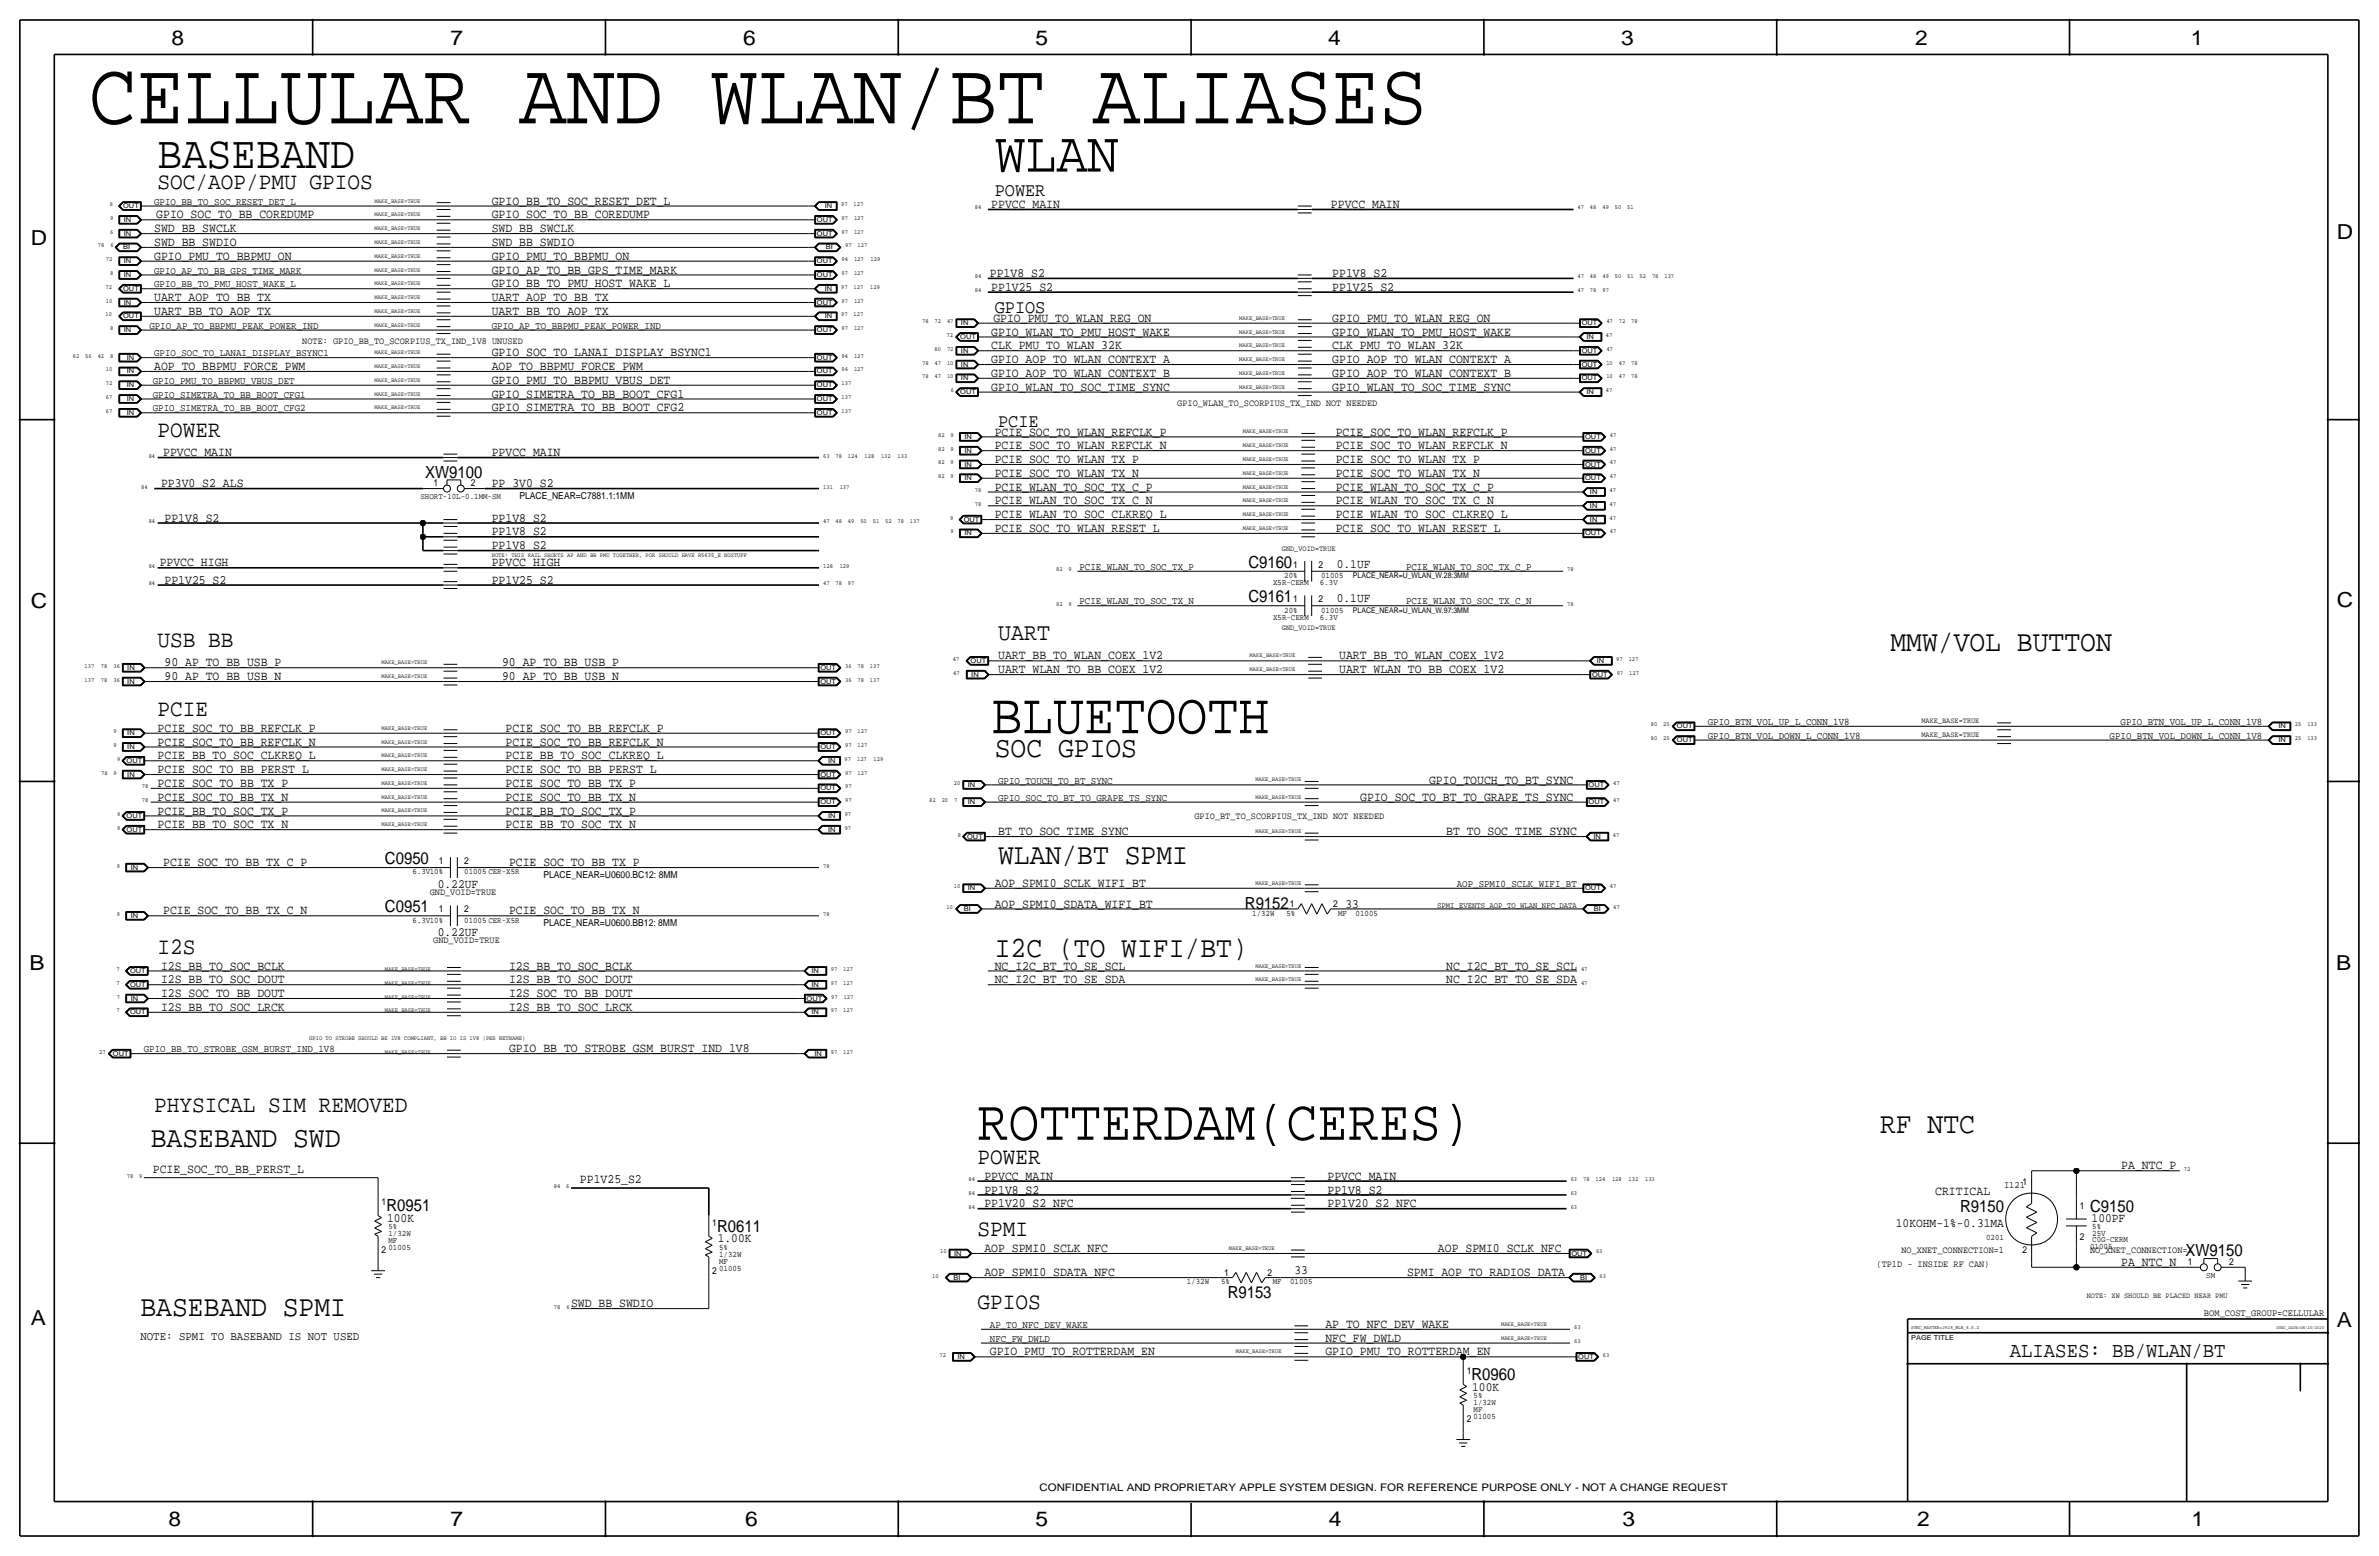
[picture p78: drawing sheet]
<svg xmlns="http://www.w3.org/2000/svg" width="877mm" height="574mm" viewBox="0 0 877 574" stroke-linecap="round" stroke-linejoin="round" font-family="sans-serif">
<defs><g id="words">
<text font-size="32.9" x="32.7" y="45.5">CELLULAR AND WLAN/BT ALIASES</text>
<g font-size="21.3">
<text x="366.7" y="63.2">WLAN</text>
<text x="365.5" y="270.3">BLUETOOTH</text>
<text x="360.4" y="420.1">ROTTERDAM(CERES)</text>
</g>
<text font-size="17" x="58.1" y="62">BASEBAND</text>
<g font-size="10.9">
<text x="696.9" y="239.8">MMW/VOL BUTTON</text>
<text x="366.7" y="279.1">SOC GPIOS</text>
<text x="368" y="318.5">WLAN/BT SPMI</text>
<text x="366.7" y="352.8">I2C (TO WIFI/BT)</text>
<text x="693.1" y="417.6">RF NTC</text>
<text x="55.6" y="422.7">BASEBAND SWD</text>
<text x="51.8" y="484.9">BASEBAND SPMI</text>
</g>
<text font-size="8.9" x="368" y="236">UART</text>
<g font-size="8.7">
<text x="58.1" y="69.6">SOC/AOP/PMU GPIOS</text>
<text x="58.1" y="161">POWER</text>
<text x="58.1" y="238.5">USB BB</text>
<text x="58.1" y="263.9">PCIE</text>
<text x="58.1" y="351.5">I2S</text>
<text x="56.8" y="410">PHYSICAL SIM REMOVED</text>
<text x="360.4" y="429">POWER</text>
<text x="360.4" y="455.7">SPMI</text>
<text x="360.4" y="482.3">GPIOS</text>
</g>
<text font-size="7.8" x="741" y="500.1">ALIASES: BB/WLAN/BT</text>
<g font-size="7.6">
<text x="63.2" y="16.5">8</text>
<text x="166.1" y="16.5">7</text>
<text x="274" y="16.5">6</text>
<text x="381.7" y="16.5">5</text>
<text x="489.7" y="16.5">4</text>
<text x="597.6" y="16.5">3</text>
<text x="706.1" y="16.5">2</text>
<text x="807.7" y="16.5">1</text>
<text x="861.5" y="88.1">D</text>
<text x="11.4" y="90.4">D</text>
<text x="11.4" y="224.3">C</text>
<text x="861.5" y="223.8">C</text>
<text x="10.9" y="357.6">B</text>
<text x="861.3" y="357.4">B</text>
<text x="11.4" y="488.4">A</text>
<text x="861.5" y="489.2">A</text>
<text x="62.2" y="562.6">8</text>
<text x="166.1" y="562.6">7</text>
<text x="274.8" y="562.6">6</text>
<text x="381.7" y="562.6">5</text>
<text x="489.9" y="562.6">4</text>
<text x="598.1" y="562.6">3</text>
<text x="706.8" y="562.6">2</text>
<text x="807.9" y="562.6">1</text>
</g>
<g font-size="7">
<text x="366.7" y="72.1">POWER</text>
<text x="366.7" y="115.3">GPIOS</text>
<text x="368" y="157.2">PCIE</text>
</g>
<g font-size="6.2">
<text x="156.8" y="176.3">XW9100</text>
<text x="460.2" y="209.3">C9160</text>
<text x="460.2" y="222">C9161</text>
<text x="141.9" y="318.5">C0950</text>
<text x="459" y="335">R9152</text>
<text x="141.9" y="336.3">C0951</text>
<text x="142.4" y="446.5">R0951</text>
<text x="722.6" y="446.8">R9150</text>
<text x="770.6" y="446.8">C9150</text>
<text x="264.4" y="454.2">R0611</text>
<text x="805.8" y="463">XW9150</text>
<text x="452.6" y="478.5">R9153</text>
<text x="542.5" y="508.8">R0960</text>
</g>
<g font-size="4.7">
<text x="181.3" y="75.4">GPIO_BB_TO_SOC_RESET_DET_L</text>
<text x="365.5" y="76.7">PPVCC_MAIN</text>
<text x="490.7" y="76.7">PPVCC_MAIN</text>
<text x="57.6" y="80.5">GPIO_SOC_TO_BB_COREDUMP</text>
<text x="181.3" y="80.5">GPIO_SOC_TO_BB_COREDUMP</text>
<text x="56.8" y="85.6">SWD_BB_SWCLK</text>
<text x="181.3" y="85.6">SWD_BB_SWCLK</text>
<text x="56.8" y="95.8">GPIO_PMU_TO_BBPMU_ON</text>
<text x="56.8" y="90.7">SWD_BB_SWDIO</text>
<text x="181.3" y="90.7">SWD_BB_SWDIO</text>
<text x="181.3" y="95.8">GPIO_PMU_TO_BBPMU_ON</text>
<text x="181.3" y="100.8">GPIO_AP_TO_BB_GPS_TIME_MARK</text>
<text x="181.3" y="105.9">GPIO_BB_TO_PMU_HOST_WAKE_L</text>
<text x="364.9" y="102.1">PP1V8_S2</text>
<text x="365.5" y="107.2">PP1V25_S2</text>
<text x="491.2" y="107.2">PP1V25_S2</text>
<text x="491.2" y="102.1">PP1V8_S2</text>
<text x="56.8" y="111">UART_AOP_TO_BB_TX</text>
<text x="181.3" y="111">UART_AOP_TO_BB_TX</text>
<text x="56.8" y="116.1">UART_BB_TO_AOP_TX</text>
<text x="181.3" y="116.1">UART_BB_TO_AOP_TX</text>
<text x="366.2" y="118.6">GPIO_PMU_TO_WLAN_REG_ON</text>
<text x="491.2" y="118.6">GPIO_PMU_TO_WLAN_REG_ON</text>
<text x="365.5" y="123.7">GPIO_WLAN_TO_PMU_HOST_WAKE</text>
<text x="491.2" y="123.7">GPIO_WLAN_TO_PMU_HOST_WAKE</text>
<text x="181.3" y="131.3">GPIO_SOC_TO_LANAI_DISPLAY_BSYNC1</text>
<text x="365.5" y="128.8">CLK_PMU_TO_WLAN_32K</text>
<text x="491.2" y="128.8">CLK_PMU_TO_WLAN_32K</text>
<text x="56.8" y="136.4">AOP_TO_BBPMU_FORCE_PWM</text>
<text x="181.3" y="136.4">AOP_TO_BBPMU_FORCE_PWM</text>
<text x="365.5" y="133.9">GPIO_AOP_TO_WLAN_CONTEXT_A</text>
<text x="491.2" y="133.9">GPIO_AOP_TO_WLAN_CONTEXT_A</text>
<text x="181.3" y="141.5">GPIO_PMU_TO_BBPMU_VBUS_DET</text>
<text x="365.5" y="138.9">GPIO_AOP_TO_WLAN_CONTEXT_B</text>
<text x="491.2" y="138.9">GPIO_AOP_TO_WLAN_CONTEXT_B</text>
<text x="181.3" y="146.6">GPIO_SIMETRA_TO_BB_BOOT_CFG1</text>
<text x="365.5" y="144">GPIO_WLAN_TO_SOC_TIME_SYNC</text>
<text x="491.2" y="144">GPIO_WLAN_TO_SOC_TIME_SYNC</text>
<text x="181.3" y="151.6">GPIO_SIMETRA_TO_BB_BOOT_CFG2</text>
<text x="366.7" y="160.5">PCIE_SOC_TO_WLAN_REFCLK_P</text>
<text x="492.5" y="160.5">PCIE_SOC_TO_WLAN_REFCLK_P</text>
<text x="366.7" y="165.6">PCIE_SOC_TO_WLAN_REFCLK_N</text>
<text x="492.5" y="165.6">PCIE_SOC_TO_WLAN_REFCLK_N</text>
<text x="60.1" y="168.1">PPVCC_MAIN</text>
<text x="181.3" y="168.1">PPVCC_MAIN</text>
<text x="366.7" y="170.7">PCIE_SOC_TO_WLAN_TX_P</text>
<text x="492.5" y="170.7">PCIE_SOC_TO_WLAN_TX_P</text>
<text x="59.4" y="179.6">PP3V0_S2_ALS</text>
<text x="181.3" y="179.6">PP_3V0_S2</text>
<text x="366.7" y="175.8">PCIE_SOC_TO_WLAN_TX_N</text>
<text x="492.5" y="175.8">PCIE_SOC_TO_WLAN_TX_N</text>
<text x="366.7" y="185.9">PCIE_WLAN_TO_SOC_TX_C_N</text>
<text x="366.7" y="180.8">PCIE_WLAN_TO_SOC_TX_C_P</text>
<text x="492.5" y="180.8">PCIE_WLAN_TO_SOC_TX_C_P</text>
<text x="492.5" y="185.9">PCIE_WLAN_TO_SOC_TX_C_N</text>
<text x="366.7" y="191">PCIE_WLAN_TO_SOC_CLKREQ_L</text>
<text x="492.5" y="191">PCIE_WLAN_TO_SOC_CLKREQ_L</text>
<text x="60.7" y="192.3">PP1V8_S2</text>
<text x="181.3" y="197.4">PP1V8_S2</text>
<text x="181.3" y="192.3">PP1V8_S2</text>
<text x="366.7" y="196.1">PCIE_SOC_TO_WLAN_RESET_L</text>
<text x="492.5" y="196.1">PCIE_SOC_TO_WLAN_RESET_L</text>
<text x="181.3" y="202.4">PP1V8_S2</text>
<text x="58.9" y="208.8">PPVCC_HIGH</text>
<text x="181.3" y="208.8">PPVCC_HIGH</text>
<text x="492.8" y="209.3">0.1UF</text>
<text x="60.7" y="215.1">PP1V25_S2</text>
<text x="181.3" y="215.1">PP1V25_S2</text>
<text x="492.8" y="222">0.1UF</text>
<text x="60.7" y="245.6">90_AP_TO_BB_USB_P</text>
<text x="185.1" y="245.6">90_AP_TO_BB_USB_P</text>
<text x="368" y="243.1">UART_BB_TO_WLAN_COEX_1V2</text>
<text x="493.7" y="243.1">UART_BB_TO_WLAN_COEX_1V2</text>
<text x="60.7" y="250.7">90_AP_TO_BB_USB_N</text>
<text x="185.1" y="250.7">90_AP_TO_BB_USB_N</text>
<text x="368" y="248.2">UART_WLAN_TO_BB_COEX_1V2</text>
<text x="493.7" y="248.2">UART_WLAN_TO_BB_COEX_1V2</text>
<text x="58.1" y="269.7">PCIE_SOC_TO_BB_REFCLK_P</text>
<text x="186.4" y="269.7">PCIE_SOC_TO_BB_REFCLK_P</text>
<text x="58.1" y="274.8">PCIE_SOC_TO_BB_REFCLK_N</text>
<text x="186.4" y="274.8">PCIE_SOC_TO_BB_REFCLK_N</text>
<text x="58.1" y="279.9">PCIE_BB_TO_SOC_CLKREQ_L</text>
<text x="186.4" y="279.9">PCIE_BB_TO_SOC_CLKREQ_L</text>
<text x="58.1" y="285">PCIE_SOC_TO_BB_PERST_L</text>
<text x="186.4" y="285">PCIE_SOC_TO_BB_PERST_L</text>
<text x="58.1" y="290.1">PCIE_SOC_TO_BB_TX_P</text>
<text x="186.4" y="290.1">PCIE_SOC_TO_BB_TX_P</text>
<text x="526.9" y="288.8">GPIO_TOUCH_TO_BT_SYNC</text>
<text x="58.1" y="295.1">PCIE_SOC_TO_BB_TX_N</text>
<text x="186.4" y="295.1">PCIE_SOC_TO_BB_TX_N</text>
<text x="501.5" y="295.1">GPIO_SOC_TO_BT_TO_GRAPE_TS_SYNC</text>
<text x="58.1" y="305.3">PCIE_BB_TO_SOC_TX_N</text>
<text x="58.1" y="300.2">PCIE_BB_TO_SOC_TX_P</text>
<text x="186.4" y="305.3">PCIE_BB_TO_SOC_TX_N</text>
<text x="186.4" y="300.2">PCIE_BB_TO_SOC_TX_P</text>
<text x="368" y="307.8">BT_TO_SOC_TIME_SYNC</text>
<text x="533.2" y="307.8">BT_TO_SOC_TIME_SYNC</text>
<text x="60.1" y="319.3">PCIE_SOC_TO_BB_TX_C_P</text>
<text x="187.7" y="319.3">PCIE_SOC_TO_BB_TX_P</text>
<text x="161.4" y="327.4">0.22UF</text>
<text x="366.7" y="326.9">AOP_SPMI0_SCLK_WIFI_BT</text>
<text x="366.7" y="334.5">AOP_SPMI0_SDATA_WIFI_BT</text>
<text x="496.1" y="334.8">33</text>
<text x="60.1" y="337.1">PCIE_SOC_TO_BB_TX_C_N</text>
<text x="187.7" y="337.1">PCIE_SOC_TO_BB_TX_N</text>
<text x="161.4" y="345.2">0.22UF</text>
<text x="59.4" y="357.4">I2S_BB_TO_SOC_BCLK</text>
<text x="187.7" y="357.4">I2S_BB_TO_SOC_BCLK</text>
<text x="366.7" y="357.4">NC_I2C_BT_TO_SE_SCL</text>
<text x="533.2" y="357.4">NC_I2C_BT_TO_SE_SCL</text>
<text x="59.4" y="362.5">I2S_BB_TO_SOC_DOUT</text>
<text x="187.7" y="362.5">I2S_BB_TO_SOC_DOUT</text>
<text x="366.7" y="362.5">NC_I2C_BT_TO_SE_SDA</text>
<text x="533.2" y="362.5">NC_I2C_BT_TO_SE_SDA</text>
<text x="59.4" y="367.5">I2S_SOC_TO_BB_DOUT</text>
<text x="187.7" y="367.5">I2S_SOC_TO_BB_DOUT</text>
<text x="59.4" y="372.6">I2S_BB_TO_SOC_LRCK</text>
<text x="187.7" y="372.6">I2S_BB_TO_SOC_LRCK</text>
<text x="187.7" y="387.9">GPIO_BB_TO_STROBE_GSM_BURST_IND_1V8</text>
<text x="782.1" y="431">PA_NTC_P</text>
<text x="56.3" y="432.3">PCIE_SOC_TO_BB_PERST_L</text>
<text x="213.8" y="436.1">PP1V25_S2</text>
<text x="362.9" y="434.8">PPVCC_MAIN</text>
<text x="489.4" y="434.8">PPVCC_MAIN</text>
<text x="362.9" y="439.9">PP1V8_S2</text>
<text x="489.4" y="439.9">PP1V8_S2</text>
<text x="713.5" y="440.4">CRITICAL</text>
<text x="362.9" y="445">PP1V20_S2_NFC</text>
<text x="489.4" y="445">PP1V20_S2_NFC</text>
<text x="142.7" y="450.3">100K</text>
<text x="698.9" y="452.2">10KOHM-1%-0.31MA</text>
<text x="771.1" y="450.6">100PF</text>
<text x="264.6" y="458">1.00K</text>
<text x="362.9" y="461.5">AOP_SPMI0_SCLK_NFC</text>
<text x="530.1" y="461.5">AOP_SPMI0_SCLK_NFC</text>
<text x="782.1" y="466.6">PA_NTC_N</text>
<text x="362.9" y="470.4">AOP_SPMI0_SDATA_NFC</text>
<text x="477.3" y="469.6">33</text>
<text x="518.7" y="470.4">SPMI_AOP_TO_RADIOS_DATA</text>
<text x="210.5" y="481.8">SWD_BB_SWDIO</text>
<text x="488.6" y="489.5">AP_TO_NFC_DEV_WAKE</text>
<text x="488.6" y="494.5">NFC_FW_DWLD</text>
<text x="364.9" y="499.6">GPIO_PMU_TO_ROTTERDAM_EN</text>
<text x="488.6" y="499.6">GPIO_PMU_TO_ROTTERDAM_EN</text>
<text x="542.7" y="512.6">100K</text>
</g>
<text font-size="4.4" x="51.8" y="493.8">NOTE: SPMI TO BASEBAND IS NOT USED</text>
<g font-size="3.8">
<text x="56.8" y="75.4">GPIO_BB_TO_SOC_RESET_DET_L</text>
<text x="56.8" y="100.8">GPIO_AP_TO_BB_GPS_TIME_MARK</text>
<text x="56.8" y="105.9">GPIO_BB_TO_PMU_HOST_WAKE_L</text>
<text x="55.1" y="121.2">GPIO_AP_TO_BBPMU_PEAK_POWER_IND</text>
<text x="181.3" y="121.2">GPIO_AP_TO_BBPMU_PEAK_POWER_IND</text>
<text x="56.8" y="131.3">GPIO_SOC_TO_LANAI_DISPLAY_BSYNC1</text>
<text x="56.3" y="141.5">GPIO_PMU_TO_BBPMU_VBUS_DET</text>
<text x="56.3" y="146.6">GPIO_SIMETRA_TO_BB_BOOT_CFG1</text>
<text x="56.3" y="151.6">GPIO_SIMETRA_TO_BB_BOOT_CFG2</text>
<text x="398" y="210.1">PCIE_WLAN_TO_SOC_TX_P</text>
<text x="518.4" y="210.1">PCIE_WLAN_TO_SOC_TX_C_P</text>
<text x="398" y="222.8">PCIE_WLAN_TO_SOC_TX_N</text>
<text x="518.4" y="222.8">PCIE_WLAN_TO_SOC_TX_C_N</text>
<text x="629.6" y="267.2">GPIO_BTN_VOL_UP_L_CONN_1V8</text>
<text x="781.8" y="267.2">GPIO_BTN_VOL_UP_L_CONN_1V8</text>
<text x="629.6" y="272.3">GPIO_BTN_VOL_DOWN_L_CONN_1V8</text>
<text x="777.8" y="272.3">GPIO_BTN_VOL_DOWN_L_CONN_1V8</text>
<text x="368" y="288.8">GPIO_TOUCH_TO_BT_SYNC</text>
<text x="368" y="295.1">GPIO_SOC_TO_BT_TO_GRAPE_TS_SYNC</text>
<text x="537.1" y="326.9">AOP_SPMI0_SCLK_WIFI_BT</text>
<text x="53" y="387.9">GPIO_BB_TO_STROBE_GSM_BURST_IND_1V8</text>
<text x="364.9" y="489.5">AP_TO_NFC_DEV_WAKE</text>
<text x="364.9" y="494.5">NFC_FW_DWLD</text>
<text x="383.2" y="549.7">CONFIDENTIAL AND PROPRIETARY APPLE SYSTEM DESIGN. FOR REFERENCE PURPOSE ONLY - NOT A CHANGE REQUEST</text>
</g>
<g font-size="3.6">
<text x="738.8" y="437.9">I121</text>
<text x="812.5" y="484.9">BOM_COST_GROUP=CELLULAR</text>
</g>
<g font-size="3.5">
<text x="111.5" y="126.7">NOTE: GPIO_BB_TO_SCORPIUS_TX_IND_1V8 UNUSED</text>
<text x="434" y="149.6">GPIO_WLAN_TO_SCORPIUS_TX_IND NOT NEEDED</text>
<text x="159.9" y="179.1">1</text>
<text x="173.6" y="179.1">2</text>
<text x="191.5" y="183.9">PLACE_NEAR=C7881.1:1MM</text>
<text x="476.7" y="209.3">1</text>
<text x="486.1" y="209.3">2</text>
<text x="476.7" y="222">1</text>
<text x="486.1" y="222">2</text>
<text x="440.4" y="302">GPIO_BT_TO_SCORPIUS_TX_IND NOT NEEDED</text>
<text x="161.8" y="318.5">1</text>
<text x="171.1" y="318.5">2</text>
<text x="200.4" y="323.6">PLACE_NEAR=U0600.BC12: 8MM</text>
<text x="158.4" y="329.9">GND_VOID=TRUE</text>
<text x="475.5" y="334.3">1</text>
<text x="491.4" y="334.3">2</text>
<text x="161.8" y="336.3">1</text>
<text x="171.1" y="336.3">2</text>
<text x="200.4" y="341.4">PLACE_NEAR=U0600.BB12: 8MM</text>
<text x="159.7" y="347.7">GND_VOID=TRUE</text>
<text x="745.6" y="436.6">1</text>
<text x="140.7" y="444.2">1</text>
<text x="766.8" y="445.5">1</text>
<text x="262.6" y="451.9">1</text>
<text x="766.8" y="456.9">2</text>
<text x="140.7" y="462">2</text>
<text x="691.8" y="467.1">(TP1D - INSIDE RF CAN)</text>
<text x="701" y="462">NO_XNET_CONNECTION=1</text>
<text x="745.6" y="462">2</text>
<text x="770.6" y="462">NO_XNET_CONNECTION=1</text>
<text x="806.5" y="466.3">1</text>
<text x="821.8" y="466.3">2</text>
<text x="262.6" y="469.6">2</text>
<text x="451.3" y="470.2">1</text>
<text x="467.3" y="470.2">2</text>
<text x="540.7" y="506.5">1</text>
<text x="540.7" y="524.3">2</text>
</g>
<g font-size="3.1">
<text x="155" y="183.9">SHORT-10L-0.1MM-SM</text>
<text x="469.3" y="215.6">X5R-CERM</text>
<text x="473.5" y="213.1">20%</text>
<text x="486.6" y="215.6">6.3V</text>
<text x="487.1" y="213.1">01005</text>
<text x="473.5" y="225.8">20%</text>
<text x="487.1" y="225.8">01005</text>
<text x="469.3" y="228.3">X5R-CERM</text>
<text x="486.6" y="228.3">6.3V</text>
<text x="152.1" y="322.3">6.3V10%</text>
<text x="171.1" y="322.3">01005 CER-X5R</text>
<text x="152.1" y="340.1">6.3V10%</text>
<text x="171.1" y="340.1">01005 CER-X5R</text>
<text x="461.7" y="337.6">1/32W</text>
<text x="474.3" y="337.6">5%</text>
<text x="493.3" y="337.6">MF</text>
<text x="499.8" y="337.6">01005</text>
<text x="143.2" y="453.1">5%</text>
<text x="143.2" y="455.7">1/32W</text>
<text x="771.3" y="455.4">25V</text>
<text x="771.3" y="453.1">5%</text>
<text x="143.2" y="460.8">01005</text>
<text x="143.2" y="458.2">MF</text>
<text x="265.1" y="460.8">5%</text>
<text x="732.2" y="456.9">0201</text>
<text x="770.6" y="460.5">01005</text>
<text x="771.3" y="458">C0G-CERM</text>
<text x="265.1" y="465.8">MF</text>
<text x="265.1" y="463.3">1/32W</text>
<text x="265.1" y="468.4">01005</text>
<text x="437.5" y="473.5">1/32W</text>
<text x="450.2" y="473.5">5%</text>
<text x="469.2" y="473.5">MF</text>
<text x="475.6" y="473.5">01005</text>
<text x="813.4" y="470.9">SM</text>
<text x="543.3" y="515.4">5%</text>
<text x="543.3" y="520.4">MF</text>
<text x="543.3" y="517.9">1/32W</text>
<text x="543.3" y="523">01005</text>
</g>
<text font-size="3" x="529.9" y="334.5">SPMI_EVENTS_AOP_TO_WLAN_NFC_DATA</text>
<g font-size="2.9">
<text x="472.6" y="202.9">GND_VOID=TRUE</text>
<text x="498.8" y="213.1">PLACE_NEAR=U_WLAN_W.28:3MM</text>
<text x="498.8" y="225.8">PLACE_NEAR=U_WLAN_W.97:3MM</text>
<text x="472.6" y="232.2">GND_VOID=TRUE</text>
<text x="708.4" y="266.4">MAKE_BASE=TRUE</text>
<text x="708.4" y="271.5">MAKE_BASE=TRUE</text>
<text x="769.3" y="478.5">NOTE: XW SHOULD BE PLACED NEAR PMU</text>
</g>
<g font-size="2.5">
<text x="45.4" y="76.7">OUT</text>
<text x="304" y="76.7">IN</text>
<text x="45.7" y="81.8">IN</text>
<text x="301.2" y="81.8">OUT</text>
<text x="45.7" y="86.9">IN</text>
<text x="301.2" y="86.9">OUT</text>
<text x="45.4" y="91.9">BI</text>
<text x="304.4" y="91.9">BI</text>
<text x="45.7" y="97">IN</text>
<text x="301.2" y="97">OUT</text>
<text x="45.4" y="107.2">OUT</text>
<text x="45.7" y="102.1">IN</text>
<text x="301.2" y="102.1">OUT</text>
<text x="304" y="107.2">IN</text>
<text x="45.7" y="112.3">IN</text>
<text x="301.2" y="112.3">OUT</text>
<text x="45.4" y="117.3">OUT</text>
<text x="304" y="117.3">IN</text>
<text x="354.3" y="119.9">IN</text>
<text x="583.1" y="119.9">OUT</text>
<text x="45.7" y="122.4">IN</text>
<text x="301.2" y="122.4">OUT</text>
<text x="354" y="125">OUT</text>
<text x="584.9" y="125">IN</text>
<text x="354.3" y="130">IN</text>
<text x="583.1" y="130">OUT</text>
<text x="46.7" y="137.7">IN</text>
<text x="46.7" y="132.6">IN</text>
<text x="301.2" y="137.7">OUT</text>
<text x="301.2" y="132.6">OUT</text>
<text x="354.3" y="135.1">IN</text>
<text x="583.1" y="135.1">OUT</text>
<text x="46.7" y="142.7">IN</text>
<text x="301.2" y="142.7">OUT</text>
<text x="354.3" y="140.2">IN</text>
<text x="583.1" y="140.2">OUT</text>
<text x="46.7" y="147.8">IN</text>
<text x="301.2" y="147.8">OUT</text>
<text x="354" y="145.3">OUT</text>
<text x="584.9" y="145.3">IN</text>
<text x="46.7" y="152.9">IN</text>
<text x="301.2" y="152.9">OUT</text>
<text x="355.5" y="161.8">IN</text>
<text x="584.4" y="161.8">OUT</text>
<text x="355.5" y="166.9">IN</text>
<text x="584.4" y="166.9">OUT</text>
<text x="355.5" y="172">IN</text>
<text x="584.4" y="172">OUT</text>
<text x="355.5" y="177">IN</text>
<text x="584.4" y="177">OUT</text>
<text x="586.2" y="182.1">IN</text>
<text x="586.2" y="187.2">IN</text>
<text x="355.3" y="192.3">OUT</text>
<text x="355.5" y="197.4">IN</text>
<text x="584.4" y="197.4">OUT</text>
<text x="586.2" y="192.3">IN</text>
<text x="357.8" y="244.3">OUT</text>
<text x="588.7" y="244.3">IN</text>
<text x="46.9" y="246.9">IN</text>
<text x="46.9" y="252">IN</text>
<text x="302.5" y="246.9">OUT</text>
<text x="302.5" y="252">OUT</text>
<text x="358.1" y="249.4">IN</text>
<text x="586.9" y="249.4">OUT</text>
<text x="618.2" y="268.5">OUT</text>
<text x="840" y="268.5">IN</text>
<text x="46.9" y="271">IN</text>
<text x="302.5" y="271">OUT</text>
<text x="618.2" y="273.6">OUT</text>
<text x="840" y="273.6">IN</text>
<text x="46.7" y="281.2">OUT</text>
<text x="46.9" y="276.1">IN</text>
<text x="302.5" y="276.1">OUT</text>
<text x="305.3" y="281.2">IN</text>
<text x="46.9" y="286.3">IN</text>
<text x="302.5" y="286.3">OUT</text>
<text x="302.5" y="291.3">OUT</text>
<text x="356.8" y="290.1">IN</text>
<text x="585.7" y="290.1">OUT</text>
<text x="302.5" y="296.4">OUT</text>
<text x="356.8" y="296.4">IN</text>
<text x="585.7" y="296.4">OUT</text>
<text x="46.7" y="301.5">OUT</text>
<text x="305.3" y="301.5">IN</text>
<text x="46.7" y="306.6">OUT</text>
<text x="305.3" y="306.6">IN</text>
<text x="356.6" y="309.1">OUT</text>
<text x="587.5" y="309.1">IN</text>
<text x="48.2" y="320.5">IN</text>
<text x="356.8" y="328.2">IN</text>
<text x="584.4" y="328.2">OUT</text>
<text x="355.3" y="335.8">BI</text>
<text x="587.6" y="335.8">BI</text>
<text x="48.2" y="338.3">IN</text>
<text x="48" y="358.6">OUT</text>
<text x="299.2" y="358.6">IN</text>
<text x="48" y="363.7">OUT</text>
<text x="299.2" y="363.7">IN</text>
<text x="48.2" y="368.8">IN</text>
<text x="297.4" y="368.8">OUT</text>
<text x="48" y="373.9">OUT</text>
<text x="299.2" y="373.9">IN</text>
<text x="41.6" y="389.1">OUT</text>
<text x="300.2" y="389.1">IN</text>
<text x="351.7" y="462.8">IN</text>
<text x="579.3" y="462.8">OUT</text>
<text x="351.5" y="471.7">BI</text>
<text x="582.6" y="471.7">BI</text>
<text x="704.5" y="493.8">PAGE TITLE</text>
<text x="353" y="500.9">IN</text>
<text x="581.9" y="500.9">OUT</text>
</g>
<g font-size="2.3">
<text x="40.4" y="75.9">8</text>
<text x="138.1" y="74.7">MAKE_BASE=TRUE</text>
<text x="310.1" y="75.9">97</text>
<text x="314.7" y="75.9">127</text>
<text x="359.4" y="77.2">84</text>
<text x="581.6" y="77.2">47</text>
<text x="586.2" y="77.2">48</text>
<text x="590.8" y="77.2">49</text>
<text x="595.3" y="77.2">50</text>
<text x="599.9" y="77.2">51</text>
<text x="40.6" y="81">9</text>
<text x="138.1" y="79.8">MAKE_BASE=TRUE</text>
<text x="310.3" y="81">97</text>
<text x="314.9" y="81">127</text>
<text x="40.6" y="86.1">6</text>
<text x="138.1" y="89.9">MAKE_BASE=TRUE</text>
<text x="138.1" y="84.8">MAKE_BASE=TRUE</text>
<text x="310.3" y="86.1">97</text>
<text x="314.9" y="86.1">127</text>
<text x="36.1" y="91.2">78</text>
<text x="40.7" y="91.2">6</text>
<text x="138.1" y="95">MAKE_BASE=TRUE</text>
<text x="311.6" y="91.2">97</text>
<text x="316.1" y="91.2">127</text>
<text x="39" y="96.3">72</text>
<text x="40.6" y="101.3">8</text>
<text x="138.1" y="100.1">MAKE_BASE=TRUE</text>
<text x="310.3" y="96.3">94</text>
<text x="310.3" y="101.3">97</text>
<text x="314.9" y="96.3">127</text>
<text x="314.9" y="101.3">127</text>
<text x="320.9" y="96.3">129</text>
<text x="38.9" y="106.4">72</text>
<text x="138.1" y="105.2">MAKE_BASE=TRUE</text>
<text x="310.1" y="106.4">97</text>
<text x="314.7" y="106.4">127</text>
<text x="320.8" y="106.4">129</text>
<text x="359.4" y="102.6">84</text>
<text x="359.4" y="107.7">84</text>
<text x="581.6" y="107.7">47</text>
<text x="581.6" y="102.6">47</text>
<text x="586.2" y="107.7">78</text>
<text x="586.2" y="102.6">48</text>
<text x="590.8" y="107.7">97</text>
<text x="590.8" y="102.6">49</text>
<text x="595.3" y="102.6">50</text>
<text x="599.9" y="102.6">51</text>
<text x="604.5" y="102.6">52</text>
<text x="609" y="102.6">78</text>
<text x="613.6" y="102.6">137</text>
<text x="39" y="111.5">10</text>
<text x="138.1" y="110.2">MAKE_BASE=TRUE</text>
<text x="310.3" y="111.5">97</text>
<text x="314.9" y="111.5">127</text>
<text x="38.9" y="116.6">10</text>
<text x="138.1" y="115.3">MAKE_BASE=TRUE</text>
<text x="310.1" y="116.6">97</text>
<text x="314.7" y="116.6">127</text>
<text x="340" y="119.1">78</text>
<text x="344.6" y="119.1">72</text>
<text x="349.1" y="119.1">47</text>
<text x="456.9" y="117.9">MAKE_BASE=TRUE</text>
<text x="592.2" y="119.1">47</text>
<text x="596.8" y="119.1">72</text>
<text x="601.4" y="119.1">78</text>
<text x="40.6" y="121.7">8</text>
<text x="138.1" y="120.4">MAKE_BASE=TRUE</text>
<text x="310.3" y="121.7">97</text>
<text x="314.9" y="121.7">127</text>
<text x="349" y="124.2">72</text>
<text x="456.9" y="122.9">MAKE_BASE=TRUE</text>
<text x="592.1" y="124.2">47</text>
<text x="26.9" y="131.8">62</text>
<text x="31.4" y="131.8">56</text>
<text x="36" y="131.8">42</text>
<text x="40.6" y="131.8">8</text>
<text x="138.1" y="130.6">MAKE_BASE=TRUE</text>
<text x="310.3" y="131.8">94</text>
<text x="314.9" y="131.8">127</text>
<text x="344.6" y="129.3">80</text>
<text x="349.1" y="129.3">72</text>
<text x="456.9" y="128">MAKE_BASE=TRUE</text>
<text x="592.2" y="129.3">47</text>
<text x="39" y="136.9">10</text>
<text x="138.1" y="135.6">MAKE_BASE=TRUE</text>
<text x="310.3" y="136.9">94</text>
<text x="314.9" y="136.9">127</text>
<text x="340" y="134.4">78</text>
<text x="344.6" y="134.4">47</text>
<text x="349.1" y="134.4">10</text>
<text x="456.9" y="133.1">MAKE_BASE=TRUE</text>
<text x="592.2" y="134.4">10</text>
<text x="596.8" y="134.4">47</text>
<text x="601.4" y="134.4">78</text>
<text x="39" y="142">72</text>
<text x="138.1" y="140.7">MAKE_BASE=TRUE</text>
<text x="310.3" y="142">137</text>
<text x="340" y="139.4">78</text>
<text x="344.6" y="139.4">47</text>
<text x="349.1" y="139.4">10</text>
<text x="456.9" y="143.3">MAKE_BASE=TRUE</text>
<text x="456.9" y="138.2">MAKE_BASE=TRUE</text>
<text x="592.2" y="139.4">10</text>
<text x="596.8" y="139.4">47</text>
<text x="601.4" y="139.4">78</text>
<text x="39" y="147.1">67</text>
<text x="138.1" y="145.8">MAKE_BASE=TRUE</text>
<text x="310.3" y="147.1">137</text>
<text x="350.6" y="144.5">6</text>
<text x="592.1" y="144.5">47</text>
<text x="39" y="152.1">67</text>
<text x="138.1" y="150.9">MAKE_BASE=TRUE</text>
<text x="310.3" y="152.1">137</text>
<text x="345.9" y="161">82</text>
<text x="350.5" y="161">9</text>
<text x="458.2" y="159.8">MAKE_BASE=TRUE</text>
<text x="593.5" y="161">47</text>
<text x="345.9" y="166.1">82</text>
<text x="350.5" y="166.1">9</text>
<text x="458.2" y="164.8">MAKE_BASE=TRUE</text>
<text x="593.5" y="166.1">47</text>
<text x="54.8" y="168.7">84</text>
<text x="303.5" y="168.7">63</text>
<text x="308.1" y="168.7">78</text>
<text x="312.6" y="168.7">124</text>
<text x="318.7" y="168.7">128</text>
<text x="324.8" y="168.7">132</text>
<text x="330.9" y="168.7">133</text>
<text x="345.9" y="171.2">82</text>
<text x="350.5" y="171.2">9</text>
<text x="458.2" y="169.9">MAKE_BASE=TRUE</text>
<text x="593.5" y="171.2">47</text>
<text x="345.9" y="176.3">82</text>
<text x="350.5" y="176.3">9</text>
<text x="458.2" y="175">MAKE_BASE=TRUE</text>
<text x="593.5" y="176.3">47</text>
<text x="52" y="180.1">84</text>
<text x="303.5" y="180.1">131</text>
<text x="309.6" y="180.1">137</text>
<text x="359.4" y="181.4">78</text>
<text x="458.2" y="185.2">MAKE_BASE=TRUE</text>
<text x="458.2" y="180.1">MAKE_BASE=TRUE</text>
<text x="593.3" y="181.4">47</text>
<text x="350.3" y="191.5">9</text>
<text x="359.4" y="186.4">78</text>
<text x="458.2" y="190.2">MAKE_BASE=TRUE</text>
<text x="593.3" y="186.4">47</text>
<text x="593.3" y="191.5">47</text>
<text x="54.8" y="192.8">84</text>
<text x="303.5" y="192.8">47</text>
<text x="308.1" y="192.8">48</text>
<text x="312.6" y="192.8">49</text>
<text x="317.2" y="192.8">50</text>
<text x="321.8" y="192.8">51</text>
<text x="326.3" y="192.8">52</text>
<text x="330.9" y="192.8">78</text>
<text x="335.5" y="192.8">137</text>
<text x="350.5" y="196.6">9</text>
<text x="458.2" y="195.3">MAKE_BASE=TRUE</text>
<text x="593.5" y="196.6">47</text>
<text x="54.8" y="209.3">84</text>
<text x="181.3" y="205.5">NOTE: THIS RAIL SHORTS AP AND BB PMU TOGETHER, POR SHOULD HAVE R5635_E NOSTUFF</text>
<text x="303.5" y="209.3">128</text>
<text x="309.6" y="209.3">129</text>
<text x="54.8" y="215.6">84</text>
<text x="303.5" y="215.6">47</text>
<text x="308.1" y="215.6">78</text>
<text x="312.6" y="215.6">97</text>
<text x="389.4" y="210.6">82</text>
<text x="394" y="210.6">9</text>
<text x="577.8" y="210.6">78</text>
<text x="389.4" y="223.3">82</text>
<text x="394" y="223.3">9</text>
<text x="577.8" y="223.3">78</text>
<text x="140.7" y="244.9">MAKE_BASE=TRUE</text>
<text x="351.3" y="243.6">47</text>
<text x="460.7" y="242.3">MAKE_BASE=TRUE</text>
<text x="595.9" y="243.6">97</text>
<text x="600.5" y="243.6">127</text>
<text x="31.1" y="251.2">137</text>
<text x="31.1" y="246.1">137</text>
<text x="37.2" y="251.2">78</text>
<text x="37.2" y="246.1">78</text>
<text x="41.8" y="251.2">36</text>
<text x="41.8" y="246.1">36</text>
<text x="140.7" y="249.9">MAKE_BASE=TRUE</text>
<text x="311.6" y="251.2">36</text>
<text x="311.6" y="246.1">36</text>
<text x="316.1" y="251.2">78</text>
<text x="316.1" y="246.1">78</text>
<text x="320.7" y="251.2">137</text>
<text x="320.7" y="246.1">137</text>
<text x="351.4" y="248.7">47</text>
<text x="460.7" y="247.4">MAKE_BASE=TRUE</text>
<text x="596" y="248.7">97</text>
<text x="600.6" y="248.7">127</text>
<text x="140.7" y="269">MAKE_BASE=TRUE</text>
<text x="608.6" y="267.7">80</text>
<text x="613.2" y="267.7">25</text>
<text x="846.1" y="267.7">25</text>
<text x="850.6" y="267.7">133</text>
<text x="41.9" y="275.3">9</text>
<text x="41.9" y="270.3">9</text>
<text x="140.7" y="274.1">MAKE_BASE=TRUE</text>
<text x="311.6" y="275.3">97</text>
<text x="311.6" y="270.3">97</text>
<text x="316.1" y="275.3">127</text>
<text x="316.1" y="270.3">127</text>
<text x="608.6" y="272.8">80</text>
<text x="613.2" y="272.8">25</text>
<text x="846.1" y="272.8">25</text>
<text x="850.6" y="272.8">133</text>
<text x="43.2" y="280.4">9</text>
<text x="140.7" y="279.1">MAKE_BASE=TRUE</text>
<text x="311.4" y="280.4">97</text>
<text x="316" y="280.4">127</text>
<text x="322.1" y="280.4">129</text>
<text x="37.3" y="285.5">78</text>
<text x="41.9" y="285.5">9</text>
<text x="140.7" y="284.2">MAKE_BASE=TRUE</text>
<text x="311.6" y="285.5">97</text>
<text x="316.1" y="285.5">127</text>
<text x="52.3" y="290.6">78</text>
<text x="140.7" y="289.3">MAKE_BASE=TRUE</text>
<text x="311.6" y="290.6">97</text>
<text x="351.7" y="289.3">20</text>
<text x="462.9" y="288">MAKE_BASE=TRUE</text>
<text x="594.8" y="289.3">47</text>
<text x="52.3" y="295.7">78</text>
<text x="140.7" y="299.5">MAKE_BASE=TRUE</text>
<text x="140.7" y="294.4">MAKE_BASE=TRUE</text>
<text x="311.6" y="295.7">97</text>
<text x="342.6" y="295.7">82</text>
<text x="347.2" y="295.7">20</text>
<text x="351.7" y="295.7">7</text>
<text x="462.9" y="294.4">MAKE_BASE=TRUE</text>
<text x="594.8" y="295.7">47</text>
<text x="43.2" y="300.7">9</text>
<text x="43.2" y="305.8">9</text>
<text x="140.7" y="304.5">MAKE_BASE=TRUE</text>
<text x="311.4" y="305.8">97</text>
<text x="311.4" y="300.7">97</text>
<text x="353.1" y="308.4">8</text>
<text x="462.9" y="307.1">MAKE_BASE=TRUE</text>
<text x="594.6" y="308.4">47</text>
<text x="43.1" y="319.8">9</text>
<text x="303.5" y="319.8">78</text>
<text x="351.7" y="327.4">10</text>
<text x="462.9" y="326.1">MAKE_BASE=TRUE</text>
<text x="593.5" y="327.4">47</text>
<text x="349" y="335">10</text>
<text x="594.8" y="335">47</text>
<text x="43.1" y="337.6">9</text>
<text x="303.5" y="337.6">78</text>
<text x="43" y="357.9">7</text>
<text x="141.9" y="357.9">MAKE_BASE=TRUE</text>
<text x="306.3" y="357.9">97</text>
<text x="310.9" y="357.9">127</text>
<text x="462.9" y="356.6">MAKE_BASE=TRUE</text>
<text x="582.9" y="357.9">47</text>
<text x="43" y="363">7</text>
<text x="141.9" y="363">MAKE_BASE=TRUE</text>
<text x="306.3" y="363">97</text>
<text x="310.9" y="363">127</text>
<text x="462.9" y="361.7">MAKE_BASE=TRUE</text>
<text x="582.9" y="363">47</text>
<text x="43.1" y="368">7</text>
<text x="141.9" y="368">MAKE_BASE=TRUE</text>
<text x="306.5" y="368">97</text>
<text x="311" y="368">127</text>
<text x="43" y="373.1">7</text>
<text x="141.9" y="373.1">MAKE_BASE=TRUE</text>
<text x="306.3" y="373.1">97</text>
<text x="310.9" y="373.1">127</text>
<text x="114" y="383.3">GPIO TO STROBE SHOULD BE 1V8 COMPLIANT, BB IO IS 1V8 (PER NETNAME)</text>
<text x="36.6" y="388.4">27</text>
<text x="141.9" y="388.4">MAKE_BASE=TRUE</text>
<text x="306.3" y="388.4">97</text>
<text x="310.9" y="388.4">127</text>
<text x="805.1" y="431.5">72</text>
<text x="46.7" y="434.1">78</text>
<text x="51.3" y="434.1">9</text>
<text x="204.2" y="437.9">84</text>
<text x="208.8" y="437.9">6</text>
<text x="357.1" y="435.4">84</text>
<text x="579.1" y="435.4">63</text>
<text x="583.6" y="435.4">78</text>
<text x="588.2" y="435.4">124</text>
<text x="594.3" y="435.4">128</text>
<text x="600.4" y="435.4">132</text>
<text x="606.5" y="435.4">133</text>
<text x="357.1" y="440.4">84</text>
<text x="579.1" y="440.4">63</text>
<text x="357.1" y="445.5">84</text>
<text x="579.1" y="445.5">63</text>
<text x="453.1" y="460.8">MAKE_BASE=TRUE</text>
<text x="346.6" y="462">10</text>
<text x="588.4" y="462">63</text>
<text x="343.7" y="470.9">10</text>
<text x="589.7" y="470.9">63</text>
<text x="204.2" y="482.3">78</text>
<text x="208.8" y="482.3">6</text>
<text x="553.4" y="488.7">MAKE_BASE=TRUE</text>
<text x="580.3" y="490">63</text>
<text x="553.4" y="493.8">MAKE_BASE=TRUE</text>
<text x="580.3" y="495">63</text>
<text x="346.3" y="500.1">72</text>
<text x="455.6" y="498.9">MAKE_BASE=TRUE</text>
<text x="591" y="500.1">63</text>
</g>
<text font-size="1.8" x="704.5" y="490">SYNC_MASTER=J518_MLB_4.0.2</text>
<text font-size="1.7" x="839.2" y="490">SYNC_DATE=08/20/2020</text>
</g></defs>
<g fill="none" stroke="#000" stroke-width=".37">
<path d="M43.7 75.9l1.6-1.5zM43.7 75.9l1.6 1.6zM43.8 79.5v3.1zM43.8 79.5h6.8zM43.8 75.9l1.5 1.5zM43.9 79.6h6.7zM43.9 79.6v2.9zM44 75.9l1.4 1.4zM44 79.7h6.5zM44 79.7v2.7zM44.1 79.8h6.4zM44.1 79.8v2.5z"/>
<path d="M44.1 75.9l1.3-1.2zM44.1 75.9l1.3 1.3zM45.3 74.4h6.8zM45.3 77.5h6.8zM45.3 74.5l-1.5 1.4zM45.3 74.5h6.7zM45.3 77.4h6.7zM45.4 74.6l-1.4 1.3zM45.4 74.6h6.5zM45.4 77.3h6.5zM45.4 74.7h6.4zM45.4 77.2h6.4z"/>
<path d="M50.5 79.8l1.3 1.2zM50.5 79.7l1.4 1.3zM50.6 79.6l1.5 1.4zM50.6 79.5l1.6 1.5zM51.8 75.9h2.5zM51.8 74.7v2.5zM51.9 74.6v2.7zM52 74.5v2.9zM52.1 74.4v3.1zM54.3 75.9h106.7zM161 79.8h5.1zM161 77.2h5.1z"/>
<path d="M161 75.9h5.1zM161 74.7h5.1zM166.1 75.9h132zM298.1 75.9h2.6zM300.2 75.9l1.6-1.5zM300.2 75.9l1.6 1.6zM300.4 79.5h6.8zM300.4 79.5v3.1zM300.4 75.9l1.5 1.5zM300.5 79.6h6.6zM300.5 79.6v2.9zM300.5 75.9l1.4 1.4z"/>
<path d="M300.6 79.7h6.5zM300.6 79.7v2.7zM300.7 79.8h6.3zM300.7 79.8v2.5zM300.7 75.9l1.3-1.2zM300.7 75.9l1.3 1.3zM301.8 77.5h6.8zM301.8 74.4h6.8zM301.9 74.5l-1.5 1.4zM301.9 74.5h6.6zM301.9 77.4h6.6zM301.9 74.6l-1.4 1.3z"/>
<path d="M301.9 74.6h6.5zM301.9 77.3h6.5zM302 74.7h6.3zM302 77.2h6.3zM307 79.8l1.3 1.2zM307.1 79.7l1.4 1.3zM307.1 79.6l1.5 1.4zM307.2 79.5l1.6 1.5zM308.3 74.7v2.5zM308.4 74.6v2.7zM308.5 74.5v2.9zM308.6 74.4v3.1z"/>
<path d="M478.5 78.5h5.1zM478.5 77.2h5.1zM478.5 75.9h5.1zM42.4 91.2l1.6-1.6zM42.4 91.2l1.6 1.6zM42.6 91.2l1.4 1.5zM42.7 91.2l1.4 1.4zM42.9 91.2l1.2-1.3zM42.9 91.2l1.2 1.3zM43.8 99.8v3.1zM43.8 99.8h6.8zM43.8 94.7v3.1z"/>
<path d="M43.8 97.8h6.8zM43.8 94.7h6.8zM43.8 82.6h6.8zM43.8 84.5v3.2zM43.8 87.7h6.8zM43.8 84.5h6.8zM43.9 99.9h6.7zM43.9 99.9v2.9zM43.9 94.8h6.7zM43.9 94.8v2.9zM43.9 97.7h6.7zM43.9 82.5h6.7z"/>
<path d="M43.9 84.6h6.7zM43.9 84.6v3zM43.9 87.6h6.7zM44 92.8h6.6zM44 89.6h6.6zM44 100h6.5zM44 100v2.7zM44 94.9h6.5zM44 94.9v2.7zM44 97.6h6.5zM44 82.4h6.5zM44 84.7h6.5z"/>
<path d="M44 84.7v2.8zM44 87.5h6.5zM44 89.7l-1.4 1.5zM44 92.7h6.6zM44 89.7h6.6zM44.1 89.8l-1.4 1.4zM44.1 92.6h6.4zM44.1 89.8h6.4zM44.1 95h6.4zM44.1 95v2.5zM44.1 97.5h6.4zM44.1 82.3h6.4z"/>
<path d="M44.1 84.8h6.4zM44.1 84.8v2.6zM44.1 87.4h6.4zM44.1 92.5h6.4zM44.1 89.9h6.4zM50.5 95l1.3 1.3zM50.5 97.5l1.3-1.2zM50.5 82.3l1.3-1.3zM50.5 84.8l1.3 1.3zM50.5 92.5l1.3-1.3zM50.5 89.9l1.3 1.3zM50.5 100l1.4 1.3z"/>
<path d="M50.5 94.9l1.4 1.4zM50.5 84.7l1.4 1.4zM50.5 89.8l1.4 1.4zM50.6 99.9l1.5 1.4zM50.6 94.8l1.5 1.5zM50.6 84.6l1.5 1.5zM50.6 89.7l1.5 1.5zM50.6 99.8l1.6 1.5zM50.6 94.7l1.6 1.6zM50.6 97.8l1.6-1.5zM50.6 82.6l1.6-1.6zM50.6 84.5l1.6 1.6z"/>
<path d="M50.6 87.7l1.6-1.6zM50.6 92.8l1.6-1.6zM50.6 89.6l1.6 1.6zM51.8 96.3h2.5zM51.8 81h2.5zM51.8 86.1h2.5zM51.8 86.1l-1.3 1.3zM51.8 91.2h2.5zM51.9 96.3l-1.4 1.3zM51.9 81l-1.4 1.4zM51.9 86.1l-1.4 1.4zM51.9 91.2l-1.4 1.4z"/>
<path d="M52.1 96.3l-1.5 1.4zM52.1 81l-1.5 1.5zM52.1 86.1l-1.5 1.5zM52.1 91.2l-1.5 1.5zM54.3 91.2h106.7zM54.3 81h106.7zM54.3 96.3h106.7zM54.3 86.1h106.7zM161 82.3h5.1zM161 81h5.1zM161 97.5h5.1zM161 96.3h5.1z"/>
<path d="M161 95h5.1zM161 87.4h5.1zM161 86.1h5.1zM161 84.8h5.1zM161 92.5h5.1zM161 91.2h5.1zM161 89.9h5.1zM166.1 81h132zM166.1 96.3h132zM166.1 86.1h132zM166.1 91.2h132zM298.1 96.3h2.6z"/>
<path d="M298.1 81h2.6zM298.1 86.1h2.6zM298.1 91.2h2.6zM300.2 91.2l1.6 1.6zM300.2 91.2l1.6-1.6zM300.4 99.8h6.8zM300.4 99.8v3.1zM300.4 94.7h6.8zM300.4 97.8h6.8zM300.4 94.7v3.1zM300.4 82.6h6.8zM300.4 84.5h6.8z"/>
<path d="M300.4 87.7h6.8zM300.4 84.5v3.2zM300.4 91.2l1.5 1.5zM300.5 99.9h6.6zM300.5 99.9v2.9zM300.5 94.8h6.6zM300.5 94.8v2.9zM300.5 97.7h6.6zM300.5 82.5h6.6zM300.5 84.6h6.6zM300.5 84.6v3zM300.5 87.6h6.6z"/>
<path d="M300.5 91.2l1.4 1.4zM300.6 100h6.5zM300.6 100v2.7zM300.6 94.9h6.5zM300.6 94.9v2.7zM300.6 97.6h6.5zM300.6 82.4h6.5zM300.6 84.7h6.5zM300.6 84.7v2.8zM300.6 87.5h6.5zM300.7 95h6.3zM300.7 95v2.5z"/>
<path d="M300.7 97.5h6.3zM300.7 82.3h6.3zM300.7 84.8h6.3zM300.7 84.8v2.6zM300.7 87.4h6.3zM300.7 91.2l1.3 1.3zM300.7 91.2l1.3-1.3zM301.8 92.8h6.7zM301.8 89.6h6.7zM301.9 92.7h6.5zM301.9 89.7h6.5zM301.9 89.7l-1.5 1.5z"/>
<path d="M301.9 92.6h6.5zM301.9 89.8h6.5zM301.9 89.8l-1.4 1.4zM302 92.5h6.3zM302 89.9h6.3zM307 95l1.3 1.3zM307 97.5l1.3-1.2zM307 82.3l1.3-1.3zM307 84.8l1.3 1.3zM307.1 100l1.4 1.3zM307.1 94.9l1.4 1.4zM307.1 84.7l1.4 1.4z"/>
<path d="M307.1 99.9l1.5 1.4zM307.1 94.8l1.5 1.5zM307.1 84.6l1.5 1.5zM307.2 99.8l1.6 1.5zM307.2 94.7l1.6 1.6zM307.2 97.8l1.6-1.5zM307.2 82.6l1.6-1.6zM307.2 84.5l1.6 1.6zM307.2 87.7l1.6-1.6zM308.3 86.1l-1.3 1.3zM308.3 89.9l1.3 1.3zM308.3 92.5l1.3-1.3z"/>
<path d="M308.4 89.8l1.3 1.4zM308.4 89.7l1.5 1.5zM308.5 96.3l-1.4 1.3zM308.5 81l-1.4 1.4zM308.5 86.1l-1.4 1.4zM308.5 89.6l1.5 1.6zM308.5 92.8l1.5-1.6zM308.6 96.3l-1.5 1.4zM308.6 81l-1.5 1.5zM308.6 86.1l-1.5 1.5zM309.7 91.2l-1.3 1.4zM309.9 91.2l-1.5 1.5z"/>
<path d="M43.7 106.4l1.6-1.5zM43.7 106.4l1.6 1.6zM43.7 116.6l1.6-1.6zM43.7 116.6l1.6 1.6zM43.8 102.9h6.8zM43.8 106.4l1.5 1.5zM43.8 109.9v3.2zM43.8 113.1h6.8zM43.8 109.9h6.8zM43.8 116.6l1.5 1.5zM43.9 102.8h6.7zM43.9 110h6.7z"/>
<path d="M43.9 110v3zM43.9 113h6.7zM44 106.4l1.4 1.4zM44 116.6l1.4 1.4zM44 102.7h6.5zM44 110.1h6.5zM44 110.1v2.8zM44 112.9h6.5zM44.1 100.1h6.4zM44.1 100.1v2.5zM44.1 102.6h6.4zM44.1 106.4l1.3 1.3z"/>
<path d="M44.1 110.2h6.4zM44.1 110.2v2.6zM44.1 112.8h6.4zM44.1 116.6l1.3-1.3zM44.1 116.6l1.3 1.3zM45.3 104.9h6.8zM45.3 108h6.8zM45.3 115h6.8zM45.3 118.2h6.8zM45.3 105l-1.5 1.4zM45.3 105h6.7zM45.3 107.9h6.7z"/>
<path d="M45.3 115.1l-1.5 1.5zM45.3 115.1h6.7zM45.3 118.1h6.7zM45.4 105.1l-1.4 1.3zM45.4 105.1h6.5zM45.4 107.8h6.5zM45.4 115.2l-1.4 1.4zM45.4 115.2h6.5zM45.4 118h6.5zM45.4 105.2l-1.3 1.2zM45.4 105.2h6.4zM45.4 107.7h6.4z"/>
<path d="M45.4 115.3h6.4zM45.4 117.9h6.4zM50.5 100.1l1.3 1.2zM50.5 102.6l1.3-1.3zM50.5 110.2l1.3 1.3zM50.5 110.1l1.4 1.4zM50.6 110l1.5 1.5zM50.6 102.9l1.6-1.6zM50.6 109.9l1.6 1.6zM50.6 113.1l1.6-1.6zM51.8 101.3h2.5zM51.8 106.4h2.5z"/>
<path d="M51.8 105.2v2.5zM51.8 111.5h2.5zM51.8 111.5l-1.3 1.3zM51.8 116.6h2.5zM51.8 115.3v2.6zM51.9 105.1v2.7zM51.9 115.2v2.8zM51.9 101.3l-1.4 1.4zM51.9 111.5l-1.4 1.4zM52 105v2.9zM52 115.1v3zM52.1 101.3l-1.5 1.5z"/>
<path d="M52.1 104.9v3.1zM52.1 111.5l-1.5 1.5zM52.1 115v3.2zM54.3 101.3h106.7zM54.3 106.4h106.7zM54.3 111.5h106.7zM54.3 116.6h106.7zM161 102.6h5.1zM161 101.3h5.1zM161 100.1h5.1zM161 107.7h5.1zM161 106.4h5.1z"/>
<path d="M161 105.2h5.1zM161 112.8h5.1zM161 111.5h5.1zM161 110.2h5.1zM161 117.9h5.1zM161 116.6h5.1zM161 115.3h5.1zM166.1 116.6h132zM166.1 111.5h132zM166.1 106.4h132zM166.1 101.3h132zM298.1 101.3h2.6z"/>
<path d="M298.1 106.4h2.6zM298.1 111.5h2.6zM298.1 116.6h2.6zM300.2 106.4l1.6-1.5zM300.2 106.4l1.6 1.6zM300.2 116.6l1.6-1.6zM300.2 116.6l1.6 1.6zM300.4 102.9h6.8zM300.4 106.4l1.5 1.5zM300.4 109.9h6.8zM300.4 113.1h6.8zM300.4 109.9v3.2z"/>
<path d="M300.4 116.6l1.5 1.5zM300.5 102.8h6.6zM300.5 110h6.6zM300.5 110v3zM300.5 113h6.6zM300.5 106.4l1.4 1.4zM300.5 116.6l1.4 1.4zM300.6 102.7h6.5zM300.6 110.1h6.5zM300.6 110.1v2.8zM300.6 112.9h6.5zM300.7 100.1h6.3z"/>
<path d="M300.7 100.1v2.5zM300.7 102.6h6.3zM300.7 106.4l1.3 1.3zM300.7 110.2h6.3zM300.7 110.2v2.6zM300.7 112.8h6.3zM300.7 116.6l1.3-1.3zM300.7 116.6l1.3 1.3zM301.8 108h6.8zM301.8 104.9h6.8zM301.8 118.2h6.8zM301.8 115h6.8z"/>
<path d="M301.9 105l-1.5 1.4zM301.9 105h6.6zM301.9 107.9h6.6zM301.9 115.1l-1.5 1.5zM301.9 115.1h6.6zM301.9 118.1h6.6zM301.9 105.1l-1.4 1.3zM301.9 105.1h6.5zM301.9 107.8h6.5zM301.9 115.2l-1.4 1.4zM301.9 115.2h6.5zM301.9 118h6.5z"/>
<path d="M302 105.2l-1.3 1.2zM302 105.2h6.3zM302 107.7h6.3zM302 115.3h6.3zM302 117.9h6.3zM307 100.1l1.3 1.2zM307 102.6l1.3-1.3zM307 110.2l1.3 1.3zM307.1 110.1l1.4 1.4zM307.1 110l1.5 1.5zM307.2 102.9l1.6-1.6zM307.2 109.9l1.6 1.6z"/>
<path d="M307.2 113.1l1.6-1.6zM308.3 105.2v2.5zM308.3 111.5l-1.3 1.3zM308.3 115.3v2.6zM308.4 105.1v2.7zM308.4 115.2v2.8zM308.5 101.3l-1.4 1.4zM308.5 111.5l-1.4 1.4zM308.5 105v2.9zM308.5 115.1v3zM308.6 101.3l-1.5 1.5zM308.6 104.9v3.1z"/>
<path d="M308.6 111.5l-1.5 1.5zM308.6 115v3.2zM352.5 117.6v3.1zM352.5 117.6h6.8zM352.6 117.7h6.6zM352.6 117.7v2.9zM352.7 117.8h6.5zM352.7 117.8v2.7zM352.8 117.9h6.3zM352.8 117.9v2.5zM359.1 117.9l1.3 1.2zM359.2 117.8l1.3 1.3z"/>
<path d="M359.2 117.7l1.5 1.4zM359.3 117.6l1.5 1.5zM360.4 119.1h2.5zM360.5 119.1l-1.3 1.4zM362.9 119.1h115.6zM478.5 103.9h5.1zM478.5 102.6h5.1zM478.5 101.3h5.1zM478.5 119.1h5.1zM478.5 117.9h5.1zM478.5 109h5.1zM478.5 107.7h5.1z"/>
<path d="M478.5 106.4h5.1zM483.6 119.1h96.5zM580.1 119.1h2.5zM582.3 117.6h6.8zM582.3 117.6v3.1zM582.4 117.7h6.7zM582.4 117.7v2.9zM582.5 117.8h6.5zM582.5 117.8v2.7zM582.6 117.9h6.4zM582.6 117.9v2.5zM589 117.9l1.2 1.2z"/>
<path d="M589 117.8l1.4 1.3zM589.1 117.7l1.4 1.4zM589.1 117.6l1.6 1.5zM590.4 119.1l-1.4 1.4zM43.8 120.1v3.1zM43.8 123.2h6.8zM43.8 120.1h6.8zM43.8 135.3h6.8zM43.8 135.3v3.2zM43.8 138.5h6.8zM43.8 130.3h6.8zM43.8 130.3v3.1z"/>
<path d="M43.8 133.4h6.8zM43.9 120.2h6.7zM43.9 120.2v2.9zM43.9 123.1h6.7zM43.9 135.4h6.7zM43.9 135.4v3zM43.9 138.4h6.7zM43.9 130.4h6.7zM43.9 130.4v2.9zM43.9 133.3h6.7zM44 120.3h6.5zM44 120.3v2.7z"/>
<path d="M44 123h6.5zM44 135.5h6.5zM44 135.5v2.8zM44 138.3h6.5zM44 130.5h6.5zM44 130.5v2.7zM44 133.2h6.5zM44.1 120.4h6.4zM44.1 120.4v2.5zM44.1 122.9h6.4zM44.1 135.6h6.4zM44.1 135.6v2.6z"/>
<path d="M44.1 138.2h6.4zM44.1 130.6h6.4zM44.1 130.6v2.5zM44.1 133.1h6.4zM50.5 120.4l1.3 1.3zM50.5 122.9l1.3-1.2zM50.5 135.6l1.3 1.3zM50.5 130.6l1.3 1.2zM50.5 133.1l1.3-1.3zM50.5 120.3l1.4 1.4zM50.5 135.5l1.4 1.4zM50.5 130.5l1.4 1.3z"/>
<path d="M50.6 120.2l1.5 1.5zM50.6 135.4l1.5 1.5zM50.6 130.4l1.5 1.4zM50.6 120.1l1.6 1.6zM50.6 123.2l1.6-1.5zM50.6 135.3l1.6 1.6zM50.6 138.5l1.6-1.6zM50.6 130.3l1.6 1.5zM50.6 133.4l1.6-1.6zM51.8 121.7h2.5zM51.8 136.9h2.5zM51.8 136.9l-1.3 1.3z"/>
<path d="M51.8 131.8h2.5zM51.9 121.7l-1.4 1.3zM51.9 136.9l-1.4 1.4zM51.9 131.8l-1.4 1.4zM52.1 121.7l-1.5 1.4zM52.1 136.9l-1.5 1.5zM52.1 131.8l-1.5 1.5zM54.3 121.7h106.7zM54.3 131.8h106.7zM54.3 136.9h106.7zM161 122.9h5.1zM161 121.7h5.1z"/>
<path d="M161 120.4h5.1zM161 138.2h5.1zM161 136.9h5.1zM161 135.6h5.1zM161 133.1h5.1zM161 131.8h5.1zM161 130.6h5.1zM166.1 136.9h132zM166.1 131.8h132zM166.1 121.7h132zM298.1 121.7h2.6zM298.1 136.9h2.6z"/>
<path d="M298.1 131.8h2.6zM300.4 120.1h6.8zM300.4 123.2h6.8zM300.4 120.1v3.1zM300.4 135.3h6.8zM300.4 138.5h6.8zM300.4 135.3v3.2zM300.4 130.3h6.8zM300.4 133.4h6.8zM300.4 130.3v3.1zM300.5 120.2h6.6zM300.5 120.2v2.9z"/>
<path d="M300.5 123.1h6.6zM300.5 135.4h6.6zM300.5 135.4v3zM300.5 138.4h6.6zM300.5 130.4h6.6zM300.5 130.4v2.9zM300.5 133.3h6.6zM300.6 120.3h6.5zM300.6 120.3v2.7zM300.6 123h6.5zM300.6 135.5h6.5zM300.6 135.5v2.8z"/>
<path d="M300.6 138.3h6.5zM300.6 130.5h6.5zM300.6 130.5v2.7zM300.6 133.2h6.5zM300.7 120.4h6.3zM300.7 120.4v2.5zM300.7 122.9h6.3zM300.7 135.6h6.3zM300.7 135.6v2.6zM300.7 138.2h6.3zM300.7 130.6h6.3zM300.7 130.6v2.5z"/>
<path d="M300.7 133.1h6.3zM307 120.4l1.3 1.3zM307 135.6l1.3 1.3zM307 130.6l1.3 1.2zM307.1 120.3l1.4 1.4zM307.1 135.5l1.4 1.4zM307.1 130.5l1.4 1.3zM307.1 120.2l1.5 1.5zM307.1 135.4l1.5 1.5zM307.1 130.4l1.5 1.4zM307.2 120.1l1.6 1.6zM307.2 123.2l1.6-1.5z"/>
<path d="M307.2 135.3l1.6 1.6zM307.2 138.5l1.6-1.6zM307.2 130.3l1.6 1.5zM307.2 133.4l1.6-1.6zM308.3 121.7l-1.3 1.2zM308.3 136.9l-1.3 1.3zM308.3 131.8l-1.3 1.3zM308.5 121.7l-1.4 1.3zM308.5 136.9l-1.4 1.4zM308.5 131.8l-1.4 1.4zM308.6 121.7l-1.5 1.4zM308.6 136.9l-1.5 1.5z"/>
<path d="M308.6 131.8l-1.5 1.5zM352.3 124.2l1.6-1.6zM352.3 124.2l1.6 1.6zM352.5 120.7h6.8zM352.5 137.9v3.1zM352.5 137.9h6.8zM352.5 132.8v3.1zM352.5 135.9h6.8zM352.5 132.8h6.8zM352.5 124.2l1.4 1.5zM352.5 127.7v3.2zM352.5 130.9h6.8z"/>
<path d="M352.5 127.7h6.8zM352.6 120.6h6.6zM352.6 138h6.6zM352.6 138v2.9zM352.6 132.9h6.6zM352.6 132.9v2.9zM352.6 135.8h6.6zM352.6 127.8h6.6zM352.6 127.8v3zM352.6 130.8h6.6zM352.6 124.2l1.4 1.4zM352.7 120.5h6.5z"/>
<path d="M352.7 138.1h6.5zM352.7 138.1v2.7zM352.7 133h6.5zM352.7 133v2.7zM352.7 135.7h6.5zM352.7 127.9h6.5zM352.7 127.9v2.8zM352.7 130.7h6.5zM352.8 120.4h6.3zM352.8 138.2h6.3zM352.8 138.2v2.5zM352.8 133.1h6.3z"/>
<path d="M352.8 133.1v2.5zM352.8 135.6h6.3zM352.8 124.2l1.2-1.3zM352.8 124.2l1.2 1.3zM352.8 128h6.3zM352.8 128v2.6zM352.8 130.6h6.3zM353.9 122.6h6.8zM353.9 125.8h6.8zM353.9 122.7l-1.4 1.5zM353.9 122.7h6.7zM353.9 125.7h6.7z"/>
<path d="M354 122.8l-1.4 1.4zM354 122.8h6.5zM354 125.6h6.5zM354 122.9h6.4zM354 125.5h6.4zM359.1 120.4l1.3-1.3zM359.1 138.2l1.3 1.2zM359.1 133.1l1.3 1.3zM359.1 135.6l1.3-1.2zM359.1 128l1.3 1.3zM359.1 130.6l1.3-1.3zM359.2 138.1l1.3 1.3z"/>
<path d="M359.2 133l1.3 1.4zM359.2 127.9l1.3 1.4zM359.2 120.6l1.5-1.5zM359.2 138l1.5 1.4zM359.2 132.9l1.5 1.5zM359.2 135.8l1.5-1.4zM359.2 127.8l1.5 1.5zM359.2 130.8l1.5-1.5zM359.3 120.7l1.5-1.6zM359.3 137.9l1.5 1.5zM359.3 132.8l1.5 1.6zM359.3 135.9l1.5-1.5z"/>
<path d="M359.3 127.7l1.5 1.6zM360.4 139.4h2.5zM360.4 134.4h2.5zM360.4 124.2h2.5zM360.4 122.9v2.6zM360.4 129.3h2.5zM360.5 122.8v2.8zM360.5 139.4l-1.3 1.4zM360.5 134.4l-1.3 1.3zM360.5 129.3l-1.3 1.4zM360.6 122.7v3zM360.7 122.6v3.2z"/>
<path d="M360.8 129.3l-1.5 1.6zM362.9 139.4h115.6zM362.9 124.2h115.6zM362.9 134.4h115.6zM362.9 129.3h115.6zM478.5 120.4h5.1zM478.5 135.6h5.1zM478.5 134.4h5.1zM478.5 133.1h5.1zM478.5 139.4h5.1zM478.5 138.2h5.1zM478.5 130.6h5.1z"/>
<path d="M478.5 129.3h5.1zM478.5 128h5.1zM478.5 125.5h5.1zM478.5 124.2h5.1zM478.5 122.9h5.1zM483.6 124.2h96.5zM483.6 129.3h96.5zM483.6 139.4h96.5zM483.6 134.4h96.5zM580.1 134.4h2.5zM580.1 139.4h2.5zM580.1 129.3h2.5z"/>
<path d="M580.1 124.2h2.5zM582.2 124.2l1.5-1.6zM582.2 124.2l1.5 1.6zM582.3 120.7h6.8zM582.3 132.8h6.8zM582.3 135.9h6.8zM582.3 132.8v3.1zM582.3 137.9h6.8zM582.3 137.9v3.1zM582.3 127.7h6.8zM582.3 130.9h6.8zM582.3 127.7v3.2z"/>
<path d="M582.3 124.2l1.5-1.5zM582.3 124.2l1.5 1.5zM582.4 120.6h6.7zM582.4 132.9h6.7zM582.4 132.9v2.9zM582.4 135.8h6.7zM582.4 138h6.7zM582.4 138v2.9zM582.4 127.8h6.7zM582.4 127.8v3zM582.4 130.8h6.7zM582.5 124.2l1.3-1.4z"/>
<path d="M582.5 124.2l1.3 1.4zM582.5 120.5h6.5zM582.5 133h6.5zM582.5 133v2.7zM582.5 135.7h6.5zM582.5 138.1h6.5zM582.5 138.1v2.7zM582.5 127.9h6.5zM582.5 127.9v2.8zM582.5 130.7h6.5zM582.6 120.4h6.4zM582.6 133.1h6.4z"/>
<path d="M582.6 133.1v2.5zM582.6 135.6h6.4zM582.6 138.2h6.4zM582.6 138.2v2.5zM582.6 128h6.4zM582.6 128v2.6zM582.6 130.6h6.4zM582.6 124.2l1.3-1.3zM582.6 124.2l1.3 1.3zM583.7 122.6h6.8zM583.7 125.8h6.8zM583.8 122.7h6.6z"/>
<path d="M583.8 125.7h6.6zM583.8 122.8h6.5zM583.8 125.6h6.5zM583.9 122.9h6.3zM583.9 125.5h6.3zM589 120.4l1.2-1.3zM589 133.1l1.2 1.3zM589 135.6l1.2-1.2zM589 138.2l1.2 1.2zM589 128l1.2 1.3zM589 130.6l1.2-1.3zM589 133l1.4 1.4z"/>
<path d="M589 138.1l1.4 1.3zM589 127.9l1.4 1.4zM589.1 120.6l1.4-1.5zM589.1 132.9l1.4 1.5zM589.1 135.8l1.4-1.4zM589.1 138l1.4 1.4zM589.1 127.8l1.4 1.5zM589.1 130.8l1.4-1.5zM589.1 120.7l1.6-1.6zM589.1 132.8l1.6 1.6zM589.1 135.9l1.6-1.5zM589.1 137.9l1.6 1.5z"/>
<path d="M589.1 127.7l1.6 1.6zM589.1 130.9l1.6-1.6zM590.2 139.4l-1.2 1.3zM590.2 122.9v2.6zM590.3 122.8v2.8zM590.4 134.4l-1.4 1.3zM590.4 139.4l-1.4 1.4zM590.4 129.3l-1.4 1.4zM590.4 122.7v3zM590.5 122.6v3.2zM43.8 150.6h6.8zM43.8 150.6v3.1z"/>
<path d="M43.8 153.7h6.8zM43.8 145.5h6.8zM43.8 145.5v3.1zM43.8 148.6h6.8zM43.8 140.4h6.8zM43.8 140.4v3.2zM43.8 143.6h6.8zM43.9 150.7h6.7zM43.9 150.7v2.9zM43.9 153.6h6.7zM43.9 145.6h6.7zM43.9 145.6v2.9z"/>
<path d="M43.9 148.5h6.7zM43.9 140.5h6.7zM43.9 140.5v3zM43.9 143.5h6.7zM44 150.8h6.5zM44 150.8v2.7zM44 153.5h6.5zM44 145.7h6.5zM44 145.7v2.7zM44 148.4h6.5zM44 140.6h6.5zM44 140.6v2.8z"/>
<path d="M44 143.4h6.5zM44.1 150.9h6.4zM44.1 150.9v2.5zM44.1 153.4h6.4zM44.1 145.8h6.4zM44.1 145.8v2.5zM44.1 148.3h6.4zM44.1 140.7h6.4zM44.1 140.7v2.6zM44.1 143.3h6.4zM50.5 150.9l1.3 1.2zM50.5 153.4l1.3-1.3z"/>
<path d="M50.5 145.8l1.3 1.3zM50.5 148.3l1.3-1.2zM50.5 140.7l1.3 1.3zM50.5 143.3l1.3-1.3zM50.5 150.8l1.4 1.3zM50.5 145.7l1.4 1.4zM50.5 140.6l1.4 1.4zM50.6 150.7l1.5 1.4zM50.6 145.6l1.5 1.5zM50.6 140.5l1.5 1.5zM50.6 150.6l1.6 1.5zM50.6 153.7l1.6-1.6z"/>
<path d="M50.6 145.5l1.6 1.6zM50.6 148.6l1.6-1.5zM50.6 140.4l1.6 1.6zM50.6 143.6l1.6-1.6zM51.8 152.1h2.5zM51.8 147.1h2.5zM51.8 142h2.5zM51.9 152.1l-1.4 1.4zM51.9 147.1l-1.4 1.3zM51.9 142l-1.4 1.4zM52.1 152.1l-1.5 1.5zM52.1 147.1l-1.5 1.4z"/>
<path d="M52.1 142l-1.5 1.5zM54.3 152.1h106.7zM54.3 147.1h106.7zM54.3 142h106.7zM161 153.4h5.1zM161 152.1h5.1zM161 150.9h5.1zM161 148.3h5.1zM161 147.1h5.1zM161 145.8h5.1zM161 143.3h5.1zM161 142h5.1z"/>
<path d="M161 140.7h5.1zM166.1 142h132zM166.1 147.1h132zM166.1 152.1h132zM298.1 152.1h2.6zM298.1 147.1h2.6zM298.1 142h2.6zM300.4 150.6h6.8zM300.4 153.7h6.8zM300.4 150.6v3.1zM300.4 145.5h6.8zM300.4 148.6h6.8z"/>
<path d="M300.4 145.5v3.1zM300.4 140.4h6.8zM300.4 143.6h6.8zM300.4 140.4v3.2zM300.5 150.7h6.6zM300.5 150.7v2.9zM300.5 153.6h6.6zM300.5 145.6h6.6zM300.5 145.6v2.9zM300.5 148.5h6.6zM300.5 140.5h6.6zM300.5 140.5v3z"/>
<path d="M300.5 143.5h6.6zM300.6 150.8h6.5zM300.6 150.8v2.7zM300.6 153.5h6.5zM300.6 145.7h6.5zM300.6 145.7v2.7zM300.6 148.4h6.5zM300.6 140.6h6.5zM300.6 140.6v2.8zM300.6 143.4h6.5zM300.7 150.9h6.3zM300.7 150.9v2.5z"/>
<path d="M300.7 153.4h6.3zM300.7 145.8h6.3zM300.7 145.8v2.5zM300.7 148.3h6.3zM300.7 140.7h6.3zM300.7 140.7v2.6zM300.7 143.3h6.3zM307 150.9l1.3 1.2zM307 153.4l1.3-1.3zM307 145.8l1.3 1.3zM307 140.7l1.3 1.3zM307.1 150.8l1.4 1.3z"/>
<path d="M307.1 145.7l1.4 1.4zM307.1 140.6l1.4 1.4zM307.1 150.7l1.5 1.4zM307.1 145.6l1.5 1.5zM307.1 140.5l1.5 1.5zM307.2 150.6l1.6 1.5zM307.2 153.7l1.6-1.6zM307.2 145.5l1.6 1.6zM307.2 148.6l1.6-1.5zM307.2 140.4l1.6 1.6zM307.2 143.6l1.6-1.6zM308.3 147.1l-1.3 1.2z"/>
<path d="M308.3 142l-1.3 1.3zM308.5 152.1l-1.4 1.4zM308.5 147.1l-1.4 1.3zM308.5 142l-1.4 1.4zM308.6 152.1l-1.5 1.5zM308.6 147.1l-1.5 1.4zM308.6 142l-1.5 1.5zM352.3 144.5l1.6 1.6zM352.5 141h6.8zM352.5 144.5l1.4 1.5zM352.6 140.9h6.6zM352.6 144.5l1.4 1.4z"/>
<path d="M352.7 140.8h6.5zM352.8 140.7h6.3zM352.8 144.5l1.2-1.2zM352.8 144.5l1.2 1.3zM353.7 159.5v3.1zM353.7 159.5h6.8zM353.8 159.6h6.7zM353.8 159.6v2.9zM353.9 143l-1.6 1.5zM353.9 143h6.8zM353.9 146.1h6.8zM353.9 143.1l-1.4 1.4z"/>
<path d="M353.9 143.1h6.7zM353.9 146h6.7zM353.9 159.7h6.5zM353.9 159.7v2.7zM354 143.2l-1.4 1.3zM354 143.2h6.5zM354 145.9h6.5zM354 143.3h6.4zM354 145.8h6.4zM354 159.8h6.4zM354 159.8v2.5zM359.1 140.7l1.3-1.3z"/>
<path d="M359.2 140.9l1.5-1.5zM359.3 141l1.5-1.6zM360.4 144.5h2.5zM360.4 143.3v2.5zM360.4 159.8l1.2 1.2zM360.4 159.7l1.4 1.3zM360.5 143.2v2.7zM360.5 159.6l1.4 1.4zM360.5 159.5l1.6 1.5zM360.6 143.1v2.9zM360.7 143v3.1zM362.9 144.5h115.6z"/>
<path d="M478.5 140.7h5.1zM478.5 145.8h5.1zM478.5 144.5h5.1zM478.5 143.3h5.1zM479.8 159.8h5zM483.6 144.5h96.5zM580.1 144.5h2.5zM582.2 144.5l1.5 1.6zM582.3 144.5l1.5 1.5zM582.3 141h6.8zM582.4 140.9h6.7zM582.5 144.5l1.3-1.3z"/>
<path d="M582.5 144.5l1.3 1.4zM582.5 140.8h6.5zM582.6 144.5l1.3 1.3zM582.6 140.7h6.4zM583.6 159.5h6.8zM583.6 159.5v3.1zM583.7 159.6h6.6zM583.7 159.6v2.9zM583.7 143l-1.5 1.5zM583.7 143h6.8zM583.7 146.1h6.8zM583.8 159.7h6.5z"/>
<path d="M583.8 159.7v2.7zM583.8 143.1l-1.5 1.4zM583.8 143.1h6.6zM583.8 146h6.6zM583.8 143.2h6.5zM583.8 145.9h6.5zM583.9 159.8h6.3zM583.9 159.8v2.5zM583.9 143.3l-1.3 1.2zM583.9 143.3h6.3zM583.9 145.8h6.3zM589.1 140.9l1.4-1.5z"/>
<path d="M589.1 141l1.6-1.6zM590.2 159.8l1.3 1.2zM590.2 143.3v2.5zM590.3 159.7l1.4 1.3zM590.3 159.6l1.5 1.4zM590.3 143.2v2.7zM590.4 159.5l1.6 1.5zM590.4 143.1v2.9zM590.5 143v3.1zM163.5 169.9h5.1zM163.5 168.7h5.1zM163.5 167.4h5.1z"/>
<path d="M164.8 176.9v1.9zM164.8 176.9h5.1zM169.9 176.9v1.9zM353.7 169.6v3.2zM353.7 172.8h6.8zM353.7 169.6h6.8zM353.7 174.7v3.1zM353.7 177.8h6.8zM353.7 174.7h6.8zM353.7 164.5v3.2zM353.7 167.7h6.8zM353.7 164.5h6.8z"/>
<path d="M353.7 162.6h6.8zM353.8 169.7h6.7zM353.8 169.7v3zM353.8 172.7h6.7zM353.8 174.8h6.7zM353.8 174.8v3zM353.8 177.8h6.7zM353.8 164.6h6.7zM353.8 164.6v3zM353.8 167.6h6.7zM353.8 162.5h6.7zM353.9 169.8h6.5z"/>
<path d="M353.9 169.8v2.8zM353.9 172.6h6.5zM353.9 174.9h6.5zM353.9 174.9v2.7zM353.9 177.6h6.5zM353.9 164.7h6.5zM353.9 164.7v2.8zM353.9 167.5h6.5zM353.9 162.4h6.5zM354 169.9h6.4zM354 169.9v2.6zM354 172.5h6.4z"/>
<path d="M354 175h6.4zM354 175v2.5zM354 177.5h6.4zM354 164.8h6.4zM354 164.8v2.6zM354 167.4h6.4zM354 162.3h6.4zM360.4 169.9l1.2 1.3zM360.4 172.5l1.2-1.3zM360.4 175l1.2 1.3zM360.4 177.5l1.2-1.2zM360.4 164.8l1.2 1.3z"/>
<path d="M360.4 167.4l1.2-1.3zM360.4 162.3l1.2-1.3zM360.4 169.8l1.4 1.4zM360.4 174.9l1.4 1.4zM360.4 164.7l1.4 1.4zM360.5 169.7l1.4 1.5zM360.5 172.7l1.4-1.5zM360.5 174.8l1.4 1.5zM360.5 177.8l1.4-1.5zM360.5 164.6l1.4 1.5zM360.5 169.6l1.6 1.6zM360.5 172.8l1.6-1.6z"/>
<path d="M360.5 174.7l1.6 1.6zM360.5 177.8l1.6-1.5zM360.5 164.5l1.6 1.6zM360.5 167.7l1.6-1.6zM360.5 162.6l1.6-1.6zM361.6 171.2h2.6zM361.6 176.3h2.6zM361.6 166.1h2.6zM361.6 161h2.6zM361.8 171.2l-1.4 1.4zM361.8 176.3l-1.4 1.3zM361.8 166.1l-1.4 1.4z"/>
<path d="M361.8 161l-1.4 1.4zM361.9 166.1l-1.4 1.5zM361.9 161l-1.4 1.5zM364.2 176.3h115.6zM364.2 171.2h115.6zM364.2 161h115.6zM364.2 166.1h115.6zM479.8 172.5h5zM479.8 171.2h5zM479.8 169.9h5zM479.8 177.5h5zM479.8 176.3h5z"/>
<path d="M479.8 175h5zM479.8 162.3h5zM479.8 161h5zM479.8 167.4h5zM479.8 166.1h5zM479.8 164.8h5zM484.8 176.3h96.6zM484.8 171.2h96.6zM484.8 166.1h96.6zM484.8 161h96.6zM581.4 176.3h2.5zM581.4 171.2h2.5z"/>
<path d="M581.4 166.1h2.5zM581.4 161h2.5zM583.6 174.7h6.8zM583.6 177.8h6.8zM583.6 174.7v3.1zM583.6 169.6h6.8zM583.6 172.8h6.8zM583.6 169.6v3.2zM583.6 164.5h6.8zM583.6 167.7h6.8zM583.6 164.5v3.2zM583.6 162.6h6.8z"/>
<path d="M583.7 174.8h6.6zM583.7 174.8v3zM583.7 177.8h6.6zM583.7 169.7h6.6zM583.7 169.7v3zM583.7 172.7h6.6zM583.7 164.6h6.6zM583.7 164.6v3zM583.7 167.6h6.6zM583.7 162.5h6.6zM583.8 174.9h6.5zM583.8 174.9v2.7z"/>
<path d="M583.8 177.6h6.5zM583.8 169.8h6.5zM583.8 169.8v2.8zM583.8 172.6h6.5zM583.8 164.7h6.5zM583.8 164.7v2.8zM583.8 167.5h6.5zM583.8 162.4h6.5zM583.9 175h6.3zM583.9 175v2.5zM583.9 177.5h6.3zM583.9 169.9h6.3z"/>
<path d="M583.9 169.9v2.6zM583.9 172.5h6.3zM583.9 164.8h6.3zM583.9 164.8v2.6zM583.9 167.4h6.3zM583.9 162.3h6.3zM585 179.8h6.8zM585.1 179.9h6.6zM585.1 180h6.5zM590.2 175l1.3 1.3zM590.2 177.5l1.3-1.2zM590.2 169.9l1.3 1.3z"/>
<path d="M590.2 172.5l1.3-1.3zM590.2 164.8l1.3 1.3zM590.2 167.4l1.3-1.3zM590.2 162.3l1.3-1.3zM590.3 174.9l1.4 1.4zM590.3 177.6l1.4-1.3zM590.3 169.8l1.4 1.4zM590.3 172.6l1.4-1.4zM590.3 164.7l1.4 1.4zM590.3 167.5l1.4-1.4zM590.3 162.4l1.4-1.4zM590.3 174.8l1.5 1.5z"/>
<path d="M590.3 169.7l1.5 1.5zM590.3 164.6l1.5 1.5zM590.4 174.7l1.6 1.6zM590.4 177.8l1.6-1.5zM590.4 169.6l1.6 1.6zM590.4 172.8l1.6-1.6zM590.4 164.5l1.6 1.6zM590.4 167.7l1.6-1.6zM590.4 162.6l1.6-1.6zM591.6 180v2.7zM591.7 179.9v2.9zM591.8 176.3l-1.5 1.5z"/>
<path d="M591.8 171.2l-1.5 1.5zM591.8 166.1l-1.5 1.5zM591.8 161l-1.5 1.5zM591.8 179.8v3.1zM155.9 180.1h7.6zM163.5 199.1h5.1zM163.5 197.9h5.1zM163.5 196.6h5.1zM163.5 194.1h5.1zM163.5 192.8h5.1zM163.5 191.5h5.1zM171.1 180.1h7.7z"/>
<path d="M353.6 191.5l1.5-1.6zM353.6 191.5l1.5 1.6zM353.7 195v3.2zM353.7 198.2h6.8zM353.7 195h6.8zM353.7 191.5l1.5 1.5zM353.8 195.1h6.7zM353.8 195.1v3zM353.8 198.1h6.7zM353.9 191.5l1.3-1.4zM353.9 191.5l1.3 1.4zM353.9 195.2h6.5z"/>
<path d="M353.9 195.2v2.8zM353.9 198h6.5zM354 195.3h6.4zM354 195.3v2.6zM354 197.9h6.4zM354 191.5l1.3-1.3zM354 191.5l1.3 1.3zM355.1 189.9h6.8zM355.1 193.1h6.8zM355.2 190l-1.5 1.5zM355.2 190h6.6zM355.2 193h6.6z"/>
<path d="M355.2 190.1h6.5zM355.2 192.9h6.5zM355.3 190.2h6.3zM355.3 192.8h6.3zM360.4 195.3l1.2 1.3zM360.4 197.9l1.2-1.3zM360.4 195.2l1.4 1.4zM360.5 195.1l1.4 1.5zM360.5 198.1l1.4-1.5zM360.5 195l1.6 1.6zM360.5 198.2l1.6-1.6zM361.6 196.6h2.6z"/>
<path d="M361.6 191.5h2.6zM361.6 190.2v2.6zM361.7 190.1v2.8zM361.8 196.6l-1.4 1.4zM361.8 190v3zM361.9 189.9v3.2zM364.2 181.4h115.6zM364.2 186.4h115.6zM364.2 191.5h115.6zM364.2 196.6h115.6zM479.8 197.9h5zM479.8 196.6h5z"/>
<path d="M479.8 195.3h5zM479.8 192.8h5zM479.8 191.5h5zM479.8 190.2h5zM479.8 187.7h5zM479.8 186.4h5zM479.8 185.2h5zM479.8 182.6h5zM479.8 181.4h5zM479.8 180.1h5zM484.8 186.4h96.6zM484.8 181.4h96.6z"/>
<path d="M484.8 196.6h96.6zM484.8 191.5h96.6zM581.4 196.6h2.5zM581.4 186.4h2.5zM581.4 191.5h2.5zM581.4 181.4h2.5zM583.4 186.4l1.6-1.5zM583.4 186.4l1.6 1.6zM583.4 191.5l1.6-1.6zM583.4 191.5l1.6 1.6zM583.4 181.4l1.6-1.6zM583.4 181.4l1.6 1.5z"/>
<path d="M583.6 195h6.8zM583.6 198.2h6.8zM583.6 195v3.2zM583.6 186.4l1.5-1.4zM583.6 186.4l1.5 1.5zM583.6 191.5l1.5 1.5zM583.6 181.4l1.5-1.5zM583.6 181.4l1.5 1.4zM583.7 195.1h6.6zM583.7 195.1v3zM583.7 198.1h6.6zM583.7 186.4l1.4-1.3z"/>
<path d="M583.7 186.4l1.4 1.4zM583.7 191.5l1.4-1.4zM583.7 191.5l1.4 1.4zM583.7 181.4l1.4-1.4zM583.7 181.4l1.4 1.3zM583.8 195.2h6.5zM583.8 195.2v2.8zM583.8 198h6.5zM583.9 195.3h6.3zM583.9 195.3v2.6zM583.9 197.9h6.3zM583.9 186.4l1.3-1.2z"/>
<path d="M583.9 186.4l1.3 1.3zM583.9 191.5l1.3 1.3zM583.9 181.4l1.3-1.3zM583.9 181.4l1.3 1.2zM585 184.9h6.8zM585 188h6.8zM585 189.9h6.8zM585 193.1h6.8zM585 182.9h6.8zM585.1 185h6.6zM585.1 187.9h6.6zM585.1 190l-1.5 1.5z"/>
<path d="M585.1 190h6.6zM585.1 193h6.6zM585.1 182.8h6.6zM585.1 185.1h6.5zM585.1 187.8h6.5zM585.1 190.1h6.5zM585.1 192.9h6.5zM585.1 182.7h6.5zM585.2 185.2h6.3zM585.2 187.7h6.3zM585.2 190.2l-1.3 1.3zM585.2 190.2h6.3z"/>
<path d="M585.2 192.8h6.3zM585.2 180.1h6.3zM585.2 182.6h6.3zM590.2 195.3l1.3 1.3zM590.2 197.9l1.3-1.3zM590.3 195.2l1.4 1.4zM590.3 198l1.4-1.4zM590.3 195.1l1.5 1.5zM590.3 198.1l1.5-1.5zM590.4 195l1.6 1.6zM590.4 198.2l1.6-1.6zM591.5 185.2v2.5z"/>
<path d="M591.5 190.2v2.6zM591.5 180.1v2.5zM591.6 185.1v2.7zM591.6 190.1v2.8zM591.7 185v2.9zM591.7 190v3zM591.8 184.9v3.1zM591.8 189.9v3.2zM163.5 210.6h5.1zM163.5 209.3h5.1zM163.5 208h5.1zM163.5 216.9h5.1z"/>
<path d="M163.5 215.6h5.1zM163.5 214.4h5.1zM163.5 204.2h5.1zM163.5 202.9h5.1zM163.5 201.7h5.1zM397.2 210.6h76.2zM473.4 210.6h7.6zM481 219.5v7.6zM481 206.8v7.6zM483.6 219.5v7.6zM483.6 210.6h7.6zM483.6 206.8v7.6z"/>
<path d="M491.2 210.6h85.1zM397.2 223.3h76.2zM473.4 223.3h7.6zM483.6 223.3h7.6zM491.2 223.3h85.1zM45.1 244.6v3.1zM45.1 247.7h6.8zM45.1 244.6h6.8zM45.1 249.6v3.2zM45.1 252.8h6.8zM45.1 249.6h6.8zM45.2 244.7h6.7z"/>
<path d="M45.2 244.7v2.9zM45.2 247.6h6.7zM45.2 249.7h6.7zM45.2 249.7v3zM45.2 252.7h6.7zM45.3 244.8h6.5zM45.3 244.8v2.7zM45.3 247.5h6.5zM45.3 249.8h6.5zM45.3 249.8v2.8zM45.3 252.6h6.5zM45.4 244.9h6.4z"/>
<path d="M45.4 244.9v2.5zM45.4 247.4h6.4zM45.4 249.9h6.4zM45.4 249.9v2.6zM45.4 252.5h6.4zM51.8 244.9l1.2 1.2zM51.8 249.9l1.2 1.3zM51.8 252.5l1.2-1.3zM51.8 244.8l1.4 1.3zM51.8 247.5l1.4-1.4zM51.8 249.8l1.4 1.4zM51.8 252.6l1.4-1.4z"/>
<path d="M51.9 244.7l1.4 1.4zM51.9 249.7l1.4 1.5zM51.9 252.7l1.4-1.5zM51.9 244.6l1.6 1.5zM51.9 247.7l1.6-1.6zM51.9 249.6l1.6 1.6zM51.9 252.8l1.6-1.6zM53 246.1h2.6zM53 246.1l-1.2 1.3zM53 251.2h2.6zM53.3 246.1l-1.4 1.5zM55.6 246.1h107.9z"/>
<path d="M55.6 251.2h107.9zM163.5 252.5h5.1zM163.5 251.2h5.1zM163.5 249.9h5.1zM163.5 247.4h5.1zM163.5 246.1h5.1zM163.5 244.9h5.1zM168.6 246.1h130.8zM168.6 251.2h130.8zM299.4 246.1h2.6zM299.4 251.2h2.6zM301.7 244.6h6.8z"/>
<path d="M301.7 247.7h6.8zM301.7 244.6v3.1zM301.7 249.6h6.8zM301.7 252.8h6.8zM301.7 249.6v3.2zM301.8 244.7h6.6zM301.8 244.7v2.9zM301.8 247.6h6.6zM301.8 249.7h6.6zM301.8 249.7v3zM301.8 252.7h6.6zM301.9 244.8h6.5z"/>
<path d="M301.9 244.8v2.7zM301.9 247.5h6.5zM301.9 249.8h6.5zM301.9 249.8v2.8zM301.9 252.6h6.5zM302 244.9h6.3zM302 244.9v2.5zM302 247.4h6.3zM302 249.9h6.3zM302 249.9v2.6zM302 252.5h6.3zM308.3 244.9l1.3 1.2z"/>
<path d="M308.3 247.4l1.3-1.3zM308.3 249.9l1.3 1.3zM308.3 252.5l1.3-1.3zM308.4 244.8l1.3 1.3zM308.4 247.5l1.3-1.4zM308.4 249.8l1.3 1.4zM308.4 252.6l1.3-1.4zM308.4 244.7l1.5 1.4zM308.4 249.7l1.5 1.5zM308.4 252.7l1.5-1.5zM308.5 244.6l1.5 1.5zM308.5 247.7l1.5-1.6z"/>
<path d="M308.5 249.6l1.5 1.6zM308.5 252.8l1.5-1.6zM309.9 246.1l-1.5 1.5zM356.1 243.6l1.6 1.6zM356.3 243.6l1.4 1.5zM356.3 243.6l1.4-1.5zM356.3 247.1v3.1zM356.3 250.2h6.8zM356.3 247.1h6.8zM356.4 247.2h6.6zM356.4 247.2v2.9zM356.4 250.1h6.6z"/>
<path d="M356.4 243.6l1.4-1.4zM356.4 243.6l1.4 1.4zM356.5 247.3h6.5zM356.5 247.3v2.7zM356.5 250h6.5zM356.6 243.6l1.2-1.3zM356.6 243.6l1.2 1.3zM356.6 247.4h6.3zM356.6 247.4v2.5zM356.6 249.9h6.3zM357.7 242l-1.6 1.6zM357.7 242h6.8z"/>
<path d="M357.7 245.2h6.8zM357.7 242.1h6.7zM357.7 245.1h6.7zM357.8 242.2h6.5zM357.8 245h6.5zM357.8 242.3h6.4zM357.8 244.9h6.4zM362.9 247.4l1.3 1.3zM362.9 249.9l1.3-1.2zM363 247.3l1.3 1.4zM363 250l1.3-1.3zM363 247.2l1.5 1.5z"/>
<path d="M363 250.1l1.5-1.4zM363.1 247.1l1.5 1.6zM364.2 243.6h2.5zM364.2 242.3v2.6zM364.2 248.7h2.5zM364.3 242.2v2.8zM364.4 242.1v3zM364.5 242v3.2zM364.6 248.7l-1.5 1.5zM366.7 248.7h115.6zM366.7 243.6h115.6zM482.3 249.9h5.1z"/>
<path d="M482.3 248.7h5.1zM482.3 247.4h5.1zM482.3 244.9h5.1zM482.3 243.6h5.1zM482.3 242.3h5.1zM487.4 248.7h96.5zM487.4 243.6h96.5zM583.9 248.7h2.5zM583.9 243.6h2.5zM586 243.6l1.6 1.6zM586.1 247.1h6.8zM586.1 250.2h6.8z"/>
<path d="M586.1 247.1v3.1zM586.1 243.6l1.5-1.5zM586.1 243.6l1.5 1.5zM586.2 247.2h6.7zM586.2 247.2v2.9zM586.2 250.1h6.7zM586.3 243.6l1.4-1.4zM586.3 243.6l1.4 1.4zM586.3 247.3h6.5zM586.3 247.3v2.7zM586.3 250h6.5zM586.4 247.4h6.4z"/>
<path d="M586.4 247.4v2.5zM586.4 249.9h6.4zM586.4 243.6l1.3-1.3zM586.4 243.6l1.3 1.3zM587.6 242l-1.6 1.6zM587.6 242h6.8zM587.6 245.2h6.8zM587.6 242.1h6.7zM587.6 245.1h6.7zM587.7 242.2h6.5zM587.7 245h6.5zM587.7 242.3h6.4z"/>
<path d="M587.7 244.9h6.4zM592.8 247.4l1.3 1.3zM592.8 249.9l1.3-1.2zM592.8 247.3l1.4 1.4zM592.8 250l1.4-1.3zM592.9 247.2l1.5 1.5zM592.9 250.1l1.5-1.4zM592.9 247.1l1.6 1.6zM594.1 242.3v2.6zM594.2 242.2v2.8zM594.3 242.1v3zM594.4 242v3.2z"/>
<path d="M594.5 248.7l-1.6 1.5zM45.1 268.7v3.1zM45.1 271.8h6.8zM45.1 268.7h6.8zM45.1 273.8v3.1zM45.1 276.9h6.8zM45.1 273.8h6.8zM45.2 268.8h6.7zM45.2 268.8v2.9zM45.2 271.7h6.7zM45.2 273.9h6.7zM45.2 273.9v2.9z"/>
<path d="M45.2 276.8h6.7zM45.3 268.9h6.5zM45.3 268.9v2.7zM45.3 271.6h6.5zM45.3 274h6.5zM45.3 274v2.7zM45.3 276.7h6.5zM45.4 269h6.4zM45.4 269v2.5zM45.4 271.5h6.4zM45.4 274.1h6.4zM45.4 274.1v2.5z"/>
<path d="M45.4 276.6h6.4zM46.5 278.8h6.8zM46.6 278.9l-1.5 1.5zM46.6 278.9h6.6zM46.6 279h6.5zM46.7 279.1h6.3zM51.8 269l1.2 1.3zM51.8 271.5l1.2-1.2zM51.8 274.1l1.2 1.2zM51.8 268.9l1.4 1.4zM51.8 271.6l1.4-1.3zM51.8 274l1.4 1.3z"/>
<path d="M51.8 276.7l1.4-1.4zM51.9 268.8l1.4 1.5zM51.9 271.7l1.4-1.4zM51.9 273.9l1.4 1.4zM51.9 268.7l1.6 1.6zM51.9 271.8l1.6-1.5zM51.9 273.8l1.6 1.5zM53 270.3h2.6zM53 275.3h2.6zM53 275.3l-1.2 1.3zM53 279.1v2.6zM53.1 279v2.8z"/>
<path d="M53.2 278.9v3zM53.3 275.3l-1.4 1.5zM53.3 278.8v3.2zM53.5 275.3l-1.6 1.6zM55.6 270.3h107.9zM55.6 275.3h107.9zM163.5 271.5h5.1zM163.5 270.3h5.1zM163.5 269h5.1zM163.5 279.1h5.1zM163.5 276.6h5.1zM163.5 275.3h5.1z"/>
<path d="M163.5 274.1h5.1zM168.6 270.3h130.8zM168.6 275.3h130.8zM299.4 270.3h2.6zM299.4 275.3h2.6zM301.7 268.7h6.8zM301.7 271.8h6.8zM301.7 268.7v3.1zM301.7 273.8h6.8zM301.7 276.9h6.8zM301.7 273.8v3.1zM301.8 268.8h6.6z"/>
<path d="M301.8 268.8v2.9zM301.8 271.7h6.6zM301.8 273.9h6.6zM301.8 273.9v2.9zM301.8 276.8h6.6zM301.9 268.9h6.5zM301.9 268.9v2.7zM301.9 271.6h6.5zM301.9 274h6.5zM301.9 274v2.7zM301.9 276.7h6.5zM302 269h6.3z"/>
<path d="M302 269v2.5zM302 271.5h6.3zM302 274.1h6.3zM302 274.1v2.5zM302 276.6h6.3zM303.1 278.8l-1.6 1.6zM303.1 278.8h6.8zM303.1 278.9l-1.4 1.5zM303.1 278.9h6.7zM303.2 279h6.5zM303.2 279.1h6.4zM308.3 269l1.3 1.3z"/>
<path d="M308.3 271.5l1.3-1.2zM308.3 274.1l1.3 1.2zM308.3 276.6l1.3-1.3zM308.4 268.9l1.3 1.4zM308.4 271.6l1.3-1.3zM308.4 274l1.3 1.3zM308.4 276.7l1.3-1.4zM308.4 268.8l1.5 1.5zM308.4 271.7l1.5-1.4zM308.4 273.9l1.5 1.4zM308.4 276.8l1.5-1.5zM308.5 268.7l1.5 1.6z"/>
<path d="M308.5 271.8l1.5-1.5zM308.5 273.8l1.5 1.5zM309.6 279.1v2.6zM309.7 279v2.8zM309.8 278.9v3zM309.9 278.8v3.2zM310 275.3l-1.5 1.6zM616.5 267.7l1.5 1.6zM616.5 272.8l1.5 1.6zM616.6 267.7l1.5-1.5zM616.6 267.7l1.5 1.5zM616.6 272.8l1.5-1.5z"/>
<path d="M616.6 272.8l1.5 1.5zM616.8 267.7l1.3-1.4zM616.8 267.7l1.3 1.4zM616.8 272.8l1.3-1.4zM616.8 272.8l1.3 1.4zM616.9 267.7l1.3 1.3zM616.9 272.8l1.3 1.3zM618 266.1l-1.5 1.6zM618 266.1h6.8zM618 269.3h6.8zM618 271.2l-1.5 1.6zM618 271.2h6.8z"/>
<path d="M618 274.4h6.8zM618.1 266.2h6.6zM618.1 269.2h6.6zM618.1 271.3h6.6zM618.1 274.3h6.6zM618.1 266.3h6.5zM618.1 269.1h6.5zM618.1 271.4h6.5zM618.1 274.2h6.5zM618.2 266.4l-1.3 1.3zM618.2 266.4h6.3zM618.2 269h6.3z"/>
<path d="M618.2 271.5l-1.3 1.3zM618.2 271.5h6.3zM618.2 274.1h6.3zM624.5 267.7h2.6zM624.5 266.4v2.6zM624.5 272.8h2.6zM624.5 271.5v2.6zM624.6 266.3v2.8zM624.6 271.4v2.8zM624.7 266.2v3zM624.7 271.3v3zM624.8 266.1v3.2z"/>
<path d="M624.8 271.2v3.2zM627.1 267.7h109.2zM627.1 272.8h109.2zM736.3 274.1h5.1zM736.3 272.8h5.1zM736.3 271.5h5.1zM736.3 269h5.1zM736.3 267.7h5.1zM736.3 266.4h5.1zM741.4 272.8h92.7zM741.4 267.7h92.7zM834.1 267.7h2.5z"/>
<path d="M834.1 272.8h2.5zM836.2 267.7l1.5 1.6zM836.2 272.8l1.5 1.6zM836.3 267.7l1.5-1.5zM836.3 267.7l1.5 1.5zM836.3 272.8l1.5-1.5zM836.3 272.8l1.5 1.5zM836.5 267.7l1.3-1.4zM836.5 267.7l1.3 1.4zM836.5 272.8l1.3-1.4zM836.5 272.8l1.3 1.4zM836.6 267.7l1.3 1.3z"/>
<path d="M836.6 272.8l1.3 1.3zM837.7 266.1l-1.5 1.6zM837.7 269.3h6.8zM837.7 266.1h6.8zM837.7 271.2l-1.5 1.6zM837.7 274.4h6.8zM837.7 271.2h6.8zM837.8 266.2h6.6zM837.8 269.2h6.6zM837.8 271.3h6.6zM837.8 274.3h6.6zM837.8 266.3h6.5z"/>
<path d="M837.8 269.1h6.5zM837.8 271.4h6.5zM837.8 274.2h6.5zM837.9 266.4l-1.3 1.3zM837.9 266.4h6.3zM837.9 269h6.3zM837.9 271.5l-1.3 1.3zM837.9 271.5h6.3zM837.9 274.1h6.3zM844.2 266.4v2.6zM844.2 271.5v2.6zM844.3 266.3v2.8z"/>
<path d="M844.3 271.4v2.8zM844.4 266.2v3zM844.4 271.3v3zM844.5 266.1v3.2zM844.5 271.2v3.2zM45 280.4l1.5-1.6zM45 280.4l1.5 1.6zM45.1 280.4l1.5 1.5zM45.1 283.9v3.2zM45.1 287.1h6.8zM45.1 283.9h6.8zM45.2 284h6.7z"/>
<path d="M45.2 284v3zM45.2 287h6.7zM45.3 280.4l1.3-1.4zM45.3 280.4l1.3 1.4zM45.3 284.1h6.5zM45.3 284.1v2.8zM45.3 286.9h6.5zM45.4 280.4l1.3-1.3zM45.4 280.4l1.3 1.3zM45.4 284.2h6.4zM45.4 284.2v2.6zM45.4 286.8h6.4z"/>
<path d="M46.5 299.2h6.8zM46.5 282h6.8zM46.6 299.3h6.6zM46.6 281.9h6.6zM46.6 299.4h6.5zM46.6 281.8h6.5zM46.7 299.5h6.3zM46.7 281.7h6.3zM51.8 284.2l1.2 1.3zM51.8 286.8l1.2-1.3zM51.8 284.1l1.4 1.4zM51.8 286.9l1.4-1.4z"/>
<path d="M51.9 284l1.4 1.5zM51.9 287l1.4-1.5zM51.9 283.9l1.6 1.6zM51.9 287.1l1.6-1.6zM53 299.5v2.5zM53 280.4h2.6zM53 285.5h2.6zM53.1 299.4v2.7zM53.2 299.3v2.9zM53.3 299.2v3.1zM55.6 285.5h107.9zM55.6 295.7h107.9z"/>
<path d="M55.6 290.6h107.9zM55.6 280.4h107.9zM163.5 281.7h5.1zM163.5 280.4h5.1zM163.5 286.8h5.1zM163.5 285.5h5.1zM163.5 284.2h5.1zM163.5 291.8h5.1zM163.5 290.6h5.1zM163.5 289.3h5.1zM163.5 296.9h5.1zM163.5 295.7h5.1z"/>
<path d="M163.5 294.4h5.1zM163.5 299.5h5.1zM168.6 285.5h130.8zM168.6 295.7h130.8zM168.6 280.4h130.8zM168.6 290.6h130.8zM299.4 280.4h2.6zM299.4 285.5h2.6zM299.4 290.6h2.6zM299.4 295.7h2.6zM301.5 280.4l1.6 1.6zM301.7 280.4l1.4 1.5z"/>
<path d="M301.7 283.9h6.8zM301.7 287.1h6.8zM301.7 283.9v3.2zM301.7 289h6.8zM301.7 292.2h6.8zM301.7 289v3.2zM301.7 294.1h6.8zM301.7 297.2h6.8zM301.7 294.1v3.1zM301.8 284h6.6zM301.8 284v3zM301.8 287h6.6z"/>
<path d="M301.8 289.1h6.6zM301.8 289.1v2.9zM301.8 292h6.6zM301.8 294.2h6.6zM301.8 294.2v2.9zM301.8 297.1h6.6zM301.8 280.4l1.4-1.4zM301.8 280.4l1.4 1.4zM301.9 284.1h6.5zM301.9 284.1v2.8zM301.9 286.9h6.5zM301.9 289.2h6.5z"/>
<path d="M301.9 289.2v2.7zM301.9 291.9h6.5zM301.9 294.3h6.5zM301.9 294.3v2.7zM301.9 297h6.5zM302 280.4l1.2-1.3zM302 280.4l1.2 1.3zM302 284.2h6.3zM302 284.2v2.6zM302 286.8h6.3zM302 289.3h6.3zM302 289.3v2.5z"/>
<path d="M302 291.8h6.3zM302 294.4h6.3zM302 294.4v2.5zM302 296.9h6.3zM303.1 282h6.8zM303.1 299.2h6.8zM303.1 281.9h6.7zM303.1 299.3h6.7zM303.2 281.8h6.5zM303.2 299.4h6.5zM303.2 281.7h6.4zM303.2 299.5h6.4z"/>
<path d="M308.3 284.2l1.3 1.3zM308.3 286.8l1.3-1.3zM308.3 289.3l1.3 1.3zM308.3 294.4l1.3 1.3zM308.3 296.9l1.3-1.2zM308.4 284.1l1.3 1.4zM308.4 286.9l1.3-1.4zM308.4 289.2l1.3 1.4zM308.4 291.9l1.3-1.3zM308.4 294.3l1.3 1.4zM308.4 297l1.3-1.3zM308.4 284l1.5 1.5z"/>
<path d="M308.4 287l1.5-1.5zM308.4 289.1l1.5 1.5zM308.4 292l1.5-1.4zM308.4 294.2l1.5 1.5zM308.4 297.1l1.5-1.4zM308.5 283.9l1.5 1.6zM308.5 287.1l1.5-1.6zM308.5 289l1.5 1.6zM308.5 292.2l1.5-1.6zM308.5 294.1l1.5 1.6zM308.5 297.2l1.5-1.5zM309.6 290.6l-1.3 1.2z"/>
<path d="M309.6 299.5v2.5zM309.7 299.4v2.7zM309.8 299.3v2.9zM309.9 299.2v3.1zM355 287.7v3.2zM355 290.9h6.8zM355 287.7h6.8zM355 294.1v3.1zM355 297.2h6.8zM355 294.1h6.8zM355.1 287.8h6.6zM355.1 287.8v3z"/>
<path d="M355.1 290.8h6.6zM355.1 294.2h6.6zM355.1 294.2v2.9zM355.1 297.1h6.6zM355.2 287.9h6.5zM355.2 287.9v2.8zM355.2 290.7h6.5zM355.2 294.3h6.5zM355.2 294.3v2.7zM355.2 297h6.5zM355.3 288h6.3zM355.3 288v2.6z"/>
<path d="M355.3 290.6h6.3zM355.3 294.4h6.3zM355.3 294.4v2.5zM355.3 296.9h6.3zM361.6 288l1.3 1.3zM361.6 290.6l1.3-1.3zM361.6 294.4l1.3 1.3zM361.6 296.9l1.3-1.2zM361.7 287.9l1.4 1.4zM361.7 290.7l1.4-1.4zM361.7 294.3l1.4 1.4zM361.7 297l1.4-1.3z"/>
<path d="M361.7 287.8l1.5 1.5zM361.7 290.8l1.5-1.5zM361.7 294.2l1.5 1.5zM361.7 297.1l1.5-1.4zM361.8 287.7l1.6 1.6zM361.8 294.1l1.6 1.6zM362.9 289.3h2.6zM362.9 295.7h2.6zM363.4 289.3l-1.6 1.6zM363.4 295.7l-1.6 1.5zM365.5 295.7h115.5zM365.5 289.3h115.5z"/>
<path d="M481 290.6h5.1zM481 289.3h5.1zM481 288h5.1zM481 296.9h5.1zM481 295.7h5.1zM481 294.4h5.1zM486.1 289.3h96.5zM486.1 295.7h96.5zM582.6 289.3h2.6zM582.6 295.7h2.6zM584.9 287.7h6.8zM584.9 290.9h6.8z"/>
<path d="M584.9 287.7v3.2zM584.9 294.1h6.8zM584.9 297.2h6.8zM584.9 294.1v3.1zM585 287.8h6.6zM585 287.8v3zM585 290.8h6.6zM585 294.2h6.6zM585 294.2v2.9zM585 297.1h6.6zM585.1 287.9h6.5zM585.1 287.9v2.8z"/>
<path d="M585.1 290.7h6.5zM585.1 294.3h6.5zM585.1 294.3v2.7zM585.1 297h6.5zM585.2 288h6.3zM585.2 288v2.6zM585.2 290.6h6.3zM585.2 294.4h6.3zM585.2 294.4v2.5zM585.2 296.9h6.3zM591.5 288l1.3 1.3zM591.5 290.6l1.3-1.3z"/>
<path d="M591.5 294.4l1.3 1.3zM591.5 296.9l1.3-1.2zM591.6 287.9l1.3 1.4zM591.6 290.7l1.3-1.4zM591.6 294.3l1.3 1.4zM591.6 297l1.3-1.3zM591.6 287.8l1.5 1.5zM591.6 290.8l1.5-1.5zM591.6 294.2l1.5 1.5zM591.6 297.1l1.5-1.4zM591.7 287.7l1.5 1.6zM591.7 294.1l1.5 1.6z"/>
<path d="M593.2 289.3l-1.5 1.6zM593.2 295.7l-1.5 1.5zM45 300.7l1.5-1.5zM45 300.7l1.5 1.6zM45 305.8l1.5-1.6zM45 305.8l1.5 1.6zM45.1 300.7l1.5 1.5zM45.1 300.7l1.5-1.4zM45.1 305.8l1.5 1.5zM45.3 300.7l1.3-1.3zM45.3 300.7l1.3 1.4zM45.3 305.8l1.3-1.4z"/>
<path d="M45.3 305.8l1.3 1.4zM45.4 300.7l1.3-1.2zM45.4 300.7l1.3 1.3zM45.4 305.8l1.3-1.3zM45.4 305.8l1.3 1.3zM46.4 318.2v3.2zM46.4 318.2h6.8zM46.5 318.3h6.6zM46.5 318.3v3zM46.5 302.3h6.8zM46.5 304.2h6.8zM46.5 307.4h6.8z"/>
<path d="M46.6 302.2h6.6zM46.6 304.3l-1.5 1.5zM46.6 304.3h6.6zM46.6 307.3h6.6zM46.6 318.4h6.5zM46.6 318.4v2.8zM46.6 302.1h6.5zM46.6 304.4h6.5zM46.6 307.2h6.5zM46.7 302h6.3zM46.7 304.5h6.3zM46.7 307.1h6.3z"/>
<path d="M46.7 318.5h6.3zM46.7 318.5v2.6zM53 300.7h2.6zM53 305.8h2.6zM53 304.5v2.6zM53 318.5l1.3 1.3zM53.1 318.4l1.4 1.4zM53.1 304.4v2.8zM53.1 318.3l1.5 1.5zM53.2 318.2l1.6 1.6zM53.2 304.3v3zM53.3 304.2v3.2z"/>
<path d="M54.3 319.8h2.5zM54.3 319.8l-1.3 1.3zM54.6 319.8l-1.5 1.5zM54.8 319.8l-1.6 1.6zM55.6 305.8h107.9zM55.6 300.7h107.9zM56.8 319.8h101.6zM158.4 319.8h7.7zM163.5 307.1h5.1zM163.5 305.8h5.1zM163.5 304.5h5.1zM163.5 302h5.1z"/>
<path d="M163.5 300.7h5.1zM166.1 316v7.6zM168.6 300.7h130.8zM168.6 305.8h130.8zM168.6 319.8h7.6zM168.6 316v7.6zM176.2 319.8h125.8zM299.4 300.7h2.6zM299.4 305.8h2.6zM301.5 300.7l1.6-1.5zM301.5 300.7l1.6 1.6zM301.5 305.8l1.6-1.6z"/>
<path d="M301.5 305.8l1.6 1.6zM301.7 300.7l1.4-1.4zM301.7 300.7l1.4 1.5zM301.7 305.8l1.4 1.5zM301.8 300.7l1.4-1.3zM301.8 300.7l1.4 1.4zM301.8 305.8l1.4-1.4zM301.8 305.8l1.4 1.4zM302 300.7l1.2-1.2zM302 300.7l1.2 1.3zM302 305.8l1.2-1.3zM302 305.8l1.2 1.3z"/>
<path d="M303.1 302.3h6.8zM303.1 307.4h6.8zM303.1 304.2h6.8zM303.1 302.2h6.7zM303.1 304.3l-1.4 1.5zM303.1 304.3h6.7zM303.1 307.3h6.7zM303.2 302.1h6.5zM303.2 304.4h6.5zM303.2 307.2h6.5zM303.2 302h6.4zM303.2 304.5h6.4z"/>
<path d="M303.2 307.1h6.4zM309.6 304.5v2.6zM309.7 304.4v2.8zM309.8 304.3v3zM309.9 304.2v3.2zM354.8 308.4l1.6 1.5zM355 308.4l1.5 1.4zM355 308.4l1.5-1.5zM355.1 308.4l1.4-1.4zM355.1 308.4l1.4 1.3zM355.3 308.4l1.3 1.2zM356.4 306.8l-1.6 1.6z"/>
<path d="M356.4 306.8h6.8zM356.4 309.9h6.8zM356.5 306.9h6.6zM356.5 309.8h6.6zM356.5 307h6.5zM356.5 309.7h6.5zM356.6 307.1l-1.3 1.3zM356.6 307.1h6.3zM356.6 309.6h6.3zM362.9 308.4h2.6zM362.9 307.1v2.5zM363 307v2.7z"/>
<path d="M363.1 306.9v2.9zM363.2 306.8v3.1zM365.5 308.4h115.5zM481 309.6h5.1zM481 308.4h5.1zM481 307.1h5.1zM486.1 308.4h96.5zM582.6 308.4h2.6zM584.7 308.4l1.6 1.5zM584.9 308.4l1.4-1.5zM584.9 308.4l1.4 1.4zM585 308.4l1.4-1.4z"/>
<path d="M585 308.4l1.4 1.3zM585.2 308.4l1.2 1.2zM586.3 306.8l-1.6 1.6zM586.3 306.8h6.8zM586.3 309.9h6.8zM586.3 306.9h6.7zM586.3 309.8h6.7zM586.4 307h6.5zM586.4 309.7h6.5zM586.4 307.1l-1.2 1.3zM586.4 307.1h6.4zM586.4 309.6h6.4z"/>
<path d="M592.8 307.1v2.5zM592.9 307v2.7zM593 306.9v2.9zM593.1 306.8v3.1zM46.4 321.4h6.8zM46.4 336v3.1zM46.4 339.1h6.8zM46.4 336h6.8zM46.5 321.3h6.6zM46.5 336.1h6.6zM46.5 336.1v2.9zM46.5 339h6.6z"/>
<path d="M46.6 321.2h6.5zM46.6 336.2h6.5zM46.6 336.2v2.7zM46.6 338.9h6.5zM46.7 321.1h6.3zM46.7 336.3h6.3zM46.7 336.3v2.5zM46.7 338.8h6.3zM53 336.3l1.3 1.3zM53 338.8l1.3-1.2zM53.1 321.2l1.4-1.4zM53.1 336.2l1.4 1.4z"/>
<path d="M53.1 338.9l1.4-1.3zM53.1 336.1l1.5 1.5zM53.2 336l1.6 1.6zM54.3 337.6h2.5zM54.6 337.6l-1.5 1.4zM54.8 337.6l-1.6 1.5zM56.8 337.6h101.6zM158.4 337.6h7.7zM166.1 333.8v7.6zM168.6 337.6h7.6zM168.6 333.8v7.6zM176.2 337.6h125.8z"/>
<path d="M352.3 335l1.6 1.6zM352.5 335l1.4-1.4zM352.5 335l1.4 1.5zM352.6 335l1.4 1.4zM352.8 335l1.2-1.2zM352.8 335l1.2 1.3zM353.9 333.5l-1.6 1.5zM353.9 336.6h6.6zM353.9 333.5h6.6zM353.9 336.5h6.6zM353.9 333.6h6.6zM354 333.7l-1.4 1.3z"/>
<path d="M354 336.4h6.4zM354 333.7h6.4zM354 336.3h6.4zM354 333.8h6.4zM355 325.8v3.2zM355 329h6.8zM355 325.8h6.8zM355.1 325.9h6.6zM355.1 325.9v3zM355.1 328.9h6.6zM355.2 326h6.5zM355.2 326v2.8z"/>
<path d="M355.2 328.8h6.5zM355.3 326.1h6.3zM355.3 326.1v2.6zM355.3 328.7h6.3zM360.4 333.8l1.2 1.2zM360.4 336.4l1.4-1.4zM360.4 333.7l1.4 1.3zM360.5 336.5l1.4-1.5zM360.5 333.6l1.4 1.4zM360.5 333.5l1.6 1.5zM361.6 326.1l1.3 1.3zM361.6 328.7l1.3-1.3z"/>
<path d="M361.6 335l-1.2 1.3zM361.6 335h2.6zM361.7 326l1.4 1.4zM361.7 328.8l1.4-1.4zM361.7 325.9l1.5 1.5zM361.7 328.9l1.5-1.5zM361.8 325.8l1.6 1.6zM362.1 335l-1.6 1.6zM362.9 327.4h2.6zM363.4 327.4l-1.6 1.6zM364.2 335h109.2zM365.5 327.4h115.5z"/>
<path d="M473.4 335h5.1zM479.8 333.1l-1.3 1.9zM479.8 333.1l1.9 3.9zM481 328.7h5.1zM481 327.4h5.1zM481 326.1h5.1zM483.6 333.1l-1.9 3.9zM483.6 333.1l1.9 3.9zM486.1 327.4h95.3zM487.4 333.1l1.9 3.9zM487.4 333.1l-1.9 3.9zM490.6 335h5.7z"/>
<path d="M490.6 335l-1.3 2zM496.3 335h85.1zM581.4 327.4h2.5zM581.4 335h2.5zM583.4 335l1.6 1.6zM583.6 325.8h6.8zM583.6 329h6.8zM583.6 325.8v3.2zM583.6 335l1.5 1.5zM583.6 335l1.5-1.4zM583.7 325.9h6.6zM583.7 325.9v3z"/>
<path d="M583.7 328.9h6.6zM583.7 335l1.4 1.4zM583.7 335l1.4-1.3zM583.8 326h6.5zM583.8 326v2.8zM583.8 328.8h6.5zM583.9 326.1h6.3zM583.9 326.1v2.6zM583.9 328.7h6.3zM583.9 335l1.3 1.3zM583.9 335l1.3-1.2zM585 336.6h6.7z"/>
<path d="M585 333.5h6.7zM585 333.5l-1.6 1.5zM585.1 336.5h6.5zM585.1 333.6h6.5zM585.1 336.4h6.5zM585.1 333.7h6.5zM585.2 336.3h6.3zM585.2 333.8h6.3zM590.2 326.1l1.3 1.3zM590.2 328.7l1.3-1.3zM590.3 326l1.4 1.4zM590.3 328.8l1.4-1.4z"/>
<path d="M590.3 325.9l1.5 1.5zM590.3 328.9l1.5-1.5zM590.4 325.8l1.6 1.6zM591.5 333.8l1.3 1.2zM591.6 333.7l1.3 1.3zM591.6 336.4l1.3-1.4zM591.6 333.6l1.5 1.4zM591.6 336.5l1.5-1.5zM591.7 333.5l1.5 1.5zM592 327.4l-1.6 1.6zM592.8 335l-1.3 1.3zM593.2 335l-1.5 1.6z"/>
<path d="M46.2 357.9l1.6-1.6zM46.2 357.9l1.6 1.6zM46.4 357.9l1.5 1.5zM46.4 357.9l1.5-1.5zM46.5 357.9l1.4 1.4zM46.7 357.9l1.3-1.3zM46.7 357.9l1.3 1.3zM47.8 356.3h6.8zM47.8 359.5h6.8zM47.9 356.4h6.6zM47.9 359.4h6.6zM47.9 356.5l-1.4 1.4z"/>
<path d="M47.9 356.5h6.5zM47.9 359.3h6.5zM48 356.6h6.3zM48 359.2h6.3zM54.3 357.9h2.5zM54.3 356.6v2.6zM54.4 356.5v2.8zM54.5 356.4v3zM54.6 356.3v3.2zM56.8 357.9h108zM164.8 359.2h5.1zM164.8 357.9h5.1z"/>
<path d="M164.8 356.6h5.1zM169.9 357.9h124.4zM294.3 357.9h2.6zM296.4 357.9l1.6-1.6zM296.4 357.9l1.6 1.6zM296.6 357.9l1.4-1.5zM296.6 357.9l1.4 1.5zM296.7 357.9l1.4-1.4zM296.7 357.9l1.4 1.4zM296.9 357.9l1.2-1.3zM296.9 357.9l1.2 1.3zM298 356.3h6.8z"/>
<path d="M298 359.5h6.8zM298 356.4h6.7zM298 359.4h6.7zM298.1 356.5h6.5zM298.1 359.3h6.5zM298.1 356.6h6.4zM298.1 359.2h6.4zM304.5 356.6v2.6zM304.6 356.5v2.8zM304.7 356.4v3zM304.8 356.3v3.2zM364.2 357.9h116.8z"/>
<path d="M481 359.2h5.1zM481 357.9h5.1zM481 356.6h5.1zM486.1 357.9h95.3zM46.2 373.1l1.6-1.5zM46.2 373.1l1.6 1.6zM46.2 363l1.6-1.6zM46.2 363l1.6 1.5zM46.4 373.1l1.5 1.5zM46.4 373.1l1.5-1.4zM46.4 363l1.5 1.4zM46.4 366.5v3.1z"/>
<path d="M46.4 369.6h6.8zM46.4 366.5h6.8zM46.5 366.6h6.6zM46.5 366.6v2.9zM46.5 369.5h6.6zM46.5 373.1l1.4-1.3zM46.5 373.1l1.4 1.4zM46.5 363l1.4-1.4zM46.5 363l1.4 1.3zM46.6 366.7h6.5zM46.6 366.7v2.7zM46.6 369.4h6.5z"/>
<path d="M46.7 373.1l1.3-1.2zM46.7 373.1l1.3 1.3zM46.7 363l1.3-1.3zM46.7 363l1.3 1.2zM46.7 366.8h6.3zM46.7 366.8v2.5zM46.7 369.3h6.3zM47.8 371.6h6.8zM47.8 374.7h6.8zM47.8 361.4h6.8zM47.8 364.5h6.8zM47.9 371.7h6.6z"/>
<path d="M47.9 374.6h6.6zM47.9 361.5l-1.5 1.5zM47.9 361.5h6.6zM47.9 364.4h6.6zM47.9 371.8h6.5zM47.9 374.5h6.5zM47.9 361.6h6.5zM47.9 364.3h6.5zM48 371.9h6.3zM48 374.4h6.3zM48 361.7h6.3zM48 364.2h6.3z"/>
<path d="M53 366.8l1.3 1.2zM53 369.3l1.3-1.3zM53.1 366.7l1.4 1.3zM53.1 369.4l1.4-1.4zM53.1 366.6l1.5 1.4zM53.1 369.5l1.5-1.5zM53.2 366.5l1.6 1.5zM53.2 369.6l1.6-1.6zM54.3 373.1h2.5zM54.3 371.9v2.5zM54.3 363h2.5zM54.3 361.7v2.5z"/>
<path d="M54.3 368h2.5zM54.4 371.8v2.7zM54.4 361.6v2.7zM54.5 371.7v2.9zM54.5 361.5v2.9zM54.6 371.6v3.1zM54.6 361.4v3.1zM56.8 373.1h108zM56.8 368h108zM56.8 363h108zM164.8 364.2h5.1zM164.8 363h5.1z"/>
<path d="M164.8 361.7h5.1zM164.8 369.3h5.1zM164.8 368h5.1zM164.8 366.8h5.1zM164.8 374.4h5.1zM164.8 373.1h5.1zM164.8 371.9h5.1zM169.9 373.1h124.4zM169.9 368h124.4zM169.9 363h124.4zM294.3 373.1h2.6zM294.3 368h2.6z"/>
<path d="M294.3 363h2.6zM296.4 373.1l1.6 1.6zM296.4 363l1.6-1.6zM296.4 363l1.6 1.5zM296.6 373.1l1.4-1.4zM296.6 373.1l1.4 1.5zM296.6 366.5h6.8zM296.6 369.6h6.8zM296.6 366.5v3.1zM296.6 363l1.4-1.5zM296.6 363l1.4 1.4zM296.7 366.6h6.6z"/>
<path d="M296.7 366.6v2.9zM296.7 369.5h6.6zM296.7 373.1l1.4-1.3zM296.7 373.1l1.4 1.4zM296.7 363l1.4-1.4zM296.7 363l1.4 1.3zM296.8 366.7h6.5zM296.8 366.7v2.7zM296.8 369.4h6.5zM296.9 373.1l1.2-1.2zM296.9 373.1l1.2 1.3zM296.9 366.8h6.3z"/>
<path d="M296.9 366.8v2.5zM296.9 369.3h6.3zM296.9 363l1.2-1.3zM296.9 363l1.2 1.2zM298 371.6l-1.6 1.5zM298 371.6h6.8zM298 374.7h6.8zM298 361.4h6.8zM298 364.5h6.8zM298 371.7h6.7zM298 374.6h6.7zM298 361.5h6.7z"/>
<path d="M298 364.4h6.7zM298.1 371.8h6.5zM298.1 374.5h6.5zM298.1 361.6h6.5zM298.1 364.3h6.5zM298.1 371.9h6.4zM298.1 374.4h6.4zM298.1 361.7h6.4zM298.1 364.2h6.4zM303.2 366.8l1.3 1.2zM303.2 369.3l1.3-1.3zM303.3 366.7l1.3 1.3z"/>
<path d="M303.3 369.4l1.3-1.4zM303.3 366.6l1.5 1.4zM303.3 369.5l1.5-1.5zM303.4 366.5l1.6 1.5zM303.4 369.6l1.6-1.6zM304.5 371.9v2.5zM304.5 361.7v2.5zM304.6 371.8v2.7zM304.6 361.6v2.7zM304.7 371.7v2.9zM304.7 361.5v2.9zM304.8 371.6v3.1z"/>
<path d="M304.8 361.4v3.1zM364.2 363h116.8zM481 364.2h5.1zM481 363h5.1zM481 361.7h5.1zM486.1 363h95.3zM39.9 388.4l1.6-1.6zM39.9 388.4l1.6 1.5zM40 388.4l1.5 1.4zM40.2 388.4l1.4-1.4zM40.2 388.4l1.4 1.3zM40.3 388.4l1.3-1.3z"/>
<path d="M40.3 388.4l1.3 1.2zM41.5 386.8h6.8zM41.5 389.9h6.8zM41.5 386.9l-1.5 1.5zM41.5 386.9h6.7zM41.5 389.8h6.7zM41.6 387h6.5zM41.6 389.7h6.5zM41.6 387.1h6.4zM41.6 389.6h6.4zM48 388.4h2.5zM48 387.1v2.5z"/>
<path d="M48.1 387v2.7zM48.2 386.9v2.9zM48.3 386.8v3.1zM50.5 388.4h114.3zM164.8 389.6h5.1zM164.8 388.4h5.1zM164.8 387.1h5.1zM169.9 388.4h124.4zM294.3 388.4h2.6zM296.4 388.4l1.6-1.6zM296.4 388.4l1.6 1.5zM296.6 388.4l1.4-1.5z"/>
<path d="M296.6 388.4l1.4 1.4zM296.7 388.4l1.4-1.4zM296.7 388.4l1.4 1.3zM296.9 388.4l1.2-1.3zM296.9 388.4l1.2 1.2zM298 389.9h6.8zM298 386.8h6.8zM298 386.9h6.7zM298 389.8h6.7zM298.1 387h6.5zM298.1 389.7h6.5zM298.1 387.1h6.4z"/>
<path d="M298.1 389.6h6.4zM304.5 387.1v2.5zM304.6 387v2.7zM304.7 386.9v2.9zM304.8 386.8v3.1zM53 434.1h86.4zM139.4 434.1v6.3zM475.9 439.2h5.1zM475.9 436.6h5.1zM475.9 435.4h5.1zM475.9 434.1h5.1zM749 431.5h16.5z"/>
<path d="M749 431.5v1.3zM749 432.8v10.8zM765.5 431.5v10.2zM765.5 431.5h38.1zM138.1 454.9l1.3 .8zM138.1 454.9l2.6-1zM138.1 452.6l2.6 1.3zM138.1 452.6l2.6-1.2zM138.1 450.1l2.6 1.3zM138.1 450.1l2.6-1.3zM139.4 455.7v7.6zM139.4 440.4v7.7z"/>
<path d="M139.4 448.1l1.3 .7zM260 457.7l2.6 1.3zM260 457.7l2.6-1.3zM261.3 448.1v7.6zM261.3 455.7l1.3 .7zM475.9 441.7h5.1zM475.9 440.4h5.1zM475.9 446.8h5.1zM475.9 445.5h5.1zM475.9 444.2h5.1zM747.1 452.5l3.8 1.9zM747.1 444.9l1.9-1.3z"/>
<path d="M747.1 444.9l3.8 1.9zM747.1 452.5l3.8-1.9zM747.1 448.7l3.8 1.9zM747.1 448.7l3.8-1.9zM749 455.7v10.1zM749 455.7l1.9-1.3zM761.7 449.3h7.6zM761.7 451.9h7.6zM765.5 459.5v7.6zM765.5 441.7v7.6zM765.5 451.9v7.6zM136.9 468.4h5z"/>
<path d="M137.9 469.6h3zM138.6 470.9h1.6zM139.4 463.3v2.5zM139.4 465.8v2.6zM260 462.5l1.3 .8zM260 462.5l2.6-1zM260 460.2l2.6 1.3zM260 460.2l2.6-1.2zM261.3 470.9v11.4zM261.3 463.3v7.6zM348.5 470.9l1.6-1.6zM348.5 470.9l1.6 1.6z"/>
<path d="M348.6 470.9l1.5-1.5zM348.6 470.9l1.5 1.5zM348.8 470.9l1.4-1.4zM348.8 470.9l1.4 1.4zM348.9 470.9l1.3-1.3zM348.9 470.9l1.3 1.3zM349.9 460.5v3.1zM349.9 463.6h6.8zM349.9 460.5h6.8zM350 460.6h6.7zM350 460.6v2.9zM350 463.5h6.7z"/>
<path d="M350.1 472.5h6.6zM350.1 469.3h6.6zM350.1 472.4h6.6zM350.1 469.4h6.6zM350.1 460.7h6.5zM350.1 460.7v2.7zM350.1 463.4h6.5zM350.2 472.3h6.4zM350.2 469.5h6.4zM350.2 472.2h6.4zM350.2 469.6h6.4zM350.2 460.8h6.4z"/>
<path d="M350.2 460.8v2.5zM350.2 463.3h6.4zM356.6 472.2l1.2-1.3zM356.6 469.6l1.2 1.3zM356.6 460.8l1.2 1.2zM356.6 463.3l1.2-1.3zM356.6 472.3l1.4-1.4zM356.6 469.5l1.4 1.4zM356.6 460.7l1.4 1.3zM356.6 463.4l1.4-1.4zM356.7 472.4l1.4-1.5zM356.7 469.4l1.4 1.5z"/>
<path d="M356.7 460.6l1.4 1.4zM356.7 463.5l1.4-1.5zM356.7 469.3l1.6 1.6zM356.7 460.5l1.6 1.5zM357.8 470.9h2.6zM357.8 462h2.6zM358.3 470.9l-1.6 1.6zM358.3 462l-1.6 1.6zM360.4 470.9h88.9zM360.4 462h115.5zM449.3 470.9h5.1zM455.6 469l-1.2 1.9z"/>
<path d="M455.6 469l2 3.8zM459.4 469l-1.8 3.8zM459.4 469l2 3.8zM463.2 469l2 3.8zM463.2 469l-1.8 3.8zM466.4 470.9h5.7zM466.4 470.9l-1.2 1.9zM472.1 470.9h104.2zM475.9 463.3h5.1zM475.9 462h5.1zM475.9 460.8h5.1zM481 462h95.3z"/>
<path d="M576.3 462h2.5zM576.3 470.9h2.5zM578.4 470.9l1.5 1.6zM578.5 460.5h6.8zM578.5 463.6h6.8zM578.5 460.5v3.1zM578.5 470.9l1.5 1.5zM578.5 470.9l1.5-1.5zM578.6 460.6h6.7zM578.6 460.6v2.9zM578.6 463.5h6.7zM578.7 470.9l1.3 1.4z"/>
<path d="M578.7 470.9l1.3-1.4zM578.7 460.7h6.5zM578.7 460.7v2.7zM578.7 463.4h6.5zM578.8 460.8h6.4zM578.8 460.8v2.5zM578.8 463.3h6.4zM578.8 470.9l1.3 1.3zM579.9 472.5h6.7zM579.9 469.3h6.7zM579.9 469.3l-1.5 1.6zM580 472.4h6.5z"/>
<path d="M580 469.4h6.5zM580 472.3h6.5zM580 469.5h6.5zM580.1 472.2h6.3zM580.1 469.6h6.3zM580.1 469.6l-1.3 1.3zM585.2 460.8l1.2 1.2zM585.2 463.3l1.2-1.3zM585.2 460.7l1.4 1.3zM585.2 463.4l1.4-1.4zM585.3 460.6l1.4 1.4zM585.3 463.5l1.4-1.5z"/>
<path d="M585.3 460.5l1.6 1.5zM586.4 469.6l1.3 1.3zM586.5 469.5l1.4 1.4zM586.5 472.3l1.4-1.4zM586.5 469.4l1.5 1.5zM586.5 472.4l1.5-1.5zM586.6 469.3l1.6 1.6zM586.9 462l-1.6 1.6zM587.7 470.9l-1.3 1.3zM588.2 470.9l-1.6 1.6zM749 467.1h16.5zM749 465.8v1.3z"/>
<path d="M765.5 467.1h38.1zM803.6 467.1h7.6zM812.5 463.9v1.9zM812.5 463.9h5.1zM817.6 463.9v1.9zM818.8 467.1h7.7zM825.2 472.2h5.1zM826.2 473.5h3.1zM826.5 467.1h1.2zM827 474.7h1.5zM827.7 467.1v2.5zM827.7 469.6v2.6z"/>
<path d="M210.5 482.3h50.8zM351.2 498.6v3.1zM351.2 498.6h6.8zM351.3 498.7h6.6zM351.3 498.7v2.9zM351.4 498.8h6.5zM351.4 498.8v2.7zM351.5 498.9h6.3zM351.5 498.9v2.5zM357.8 498.9l1.3 1.2zM357.9 498.8l1.4 1.3zM357.9 498.7l1.5 1.4z"/>
<path d="M358 498.6l1.6 1.5zM361.6 490h115.6zM361.6 495h115.6zM477.2 498.9h5.1zM477.2 491.2h5.1zM477.2 490h5.1zM477.2 488.7h5.1zM477.2 496.3h5.1zM477.2 495h5.1zM477.2 493.8h5.1zM482.3 495h96.5zM482.3 490h96.5z"/>
<path d="M581 498.6h6.9zM581 498.6v3.1zM581.2 498.7h6.6zM581.2 498.7v2.9zM581.3 498.8h6.5zM581.3 498.8v2.7zM581.4 498.9h6.3zM581.4 498.9v2.5zM587.7 498.9l1.3 1.2zM587.8 498.8l1.3 1.3zM587.8 498.7l1.5 1.4zM587.9 498.6l1.5 1.5z"/>
<path d="M351.2 501.7h6.8zM351.3 501.6h6.6zM351.4 501.5h6.5zM351.5 501.4h6.3zM357.9 501.5l1.4-1.4zM357.9 501.6l1.5-1.5zM359.1 500.1h2.5zM359.1 500.1l-1.3 1.3zM359.6 500.1l-1.6 1.6zM361.6 500.1h115.6zM477.2 501.4h5.1zM477.2 500.1h5.1z"/>
<path d="M482.3 500.1h57.1zM538.2 517.1l1.2 .8zM538.2 517.1l2.5-1zM538.2 514.9l2.5 1.2zM538.2 514.9l2.5-1.3zM538.2 512.3l2.5 1.3zM538.2 512.3l2.5-1.3zM539.4 500.1h39.4zM539.4 500.1v2.6zM539.4 517.9v7.6zM539.4 502.7v7.6zM539.4 510.3l1.3 .7z"/>
<path d="M578.8 500.1h2.6zM581 501.7h6.9zM581.2 501.6h6.6zM581.3 501.5h6.5zM581.4 501.4h6.3zM587.7 501.4l1.3-1.3zM587.8 501.5l1.3-1.4zM587.8 501.6l1.5-1.5zM589.4 500.1l-1.5 1.6zM536.9 530.6h5.1zM537.9 531.9h3.1zM538.7 533.1h1.5z"/>
<path d="M539.4 525.5v2.6zM539.4 528.1v2.5z"/>
<circle cx="164.8" cy="180.1" r="1.28"/>
<circle cx="169.9" cy="180.1" r="1.28"/>
<circle cx="749" cy="449.4" r="9.6"/>
<circle cx="812.5" cy="467.1" r="1.28"/>
<circle cx="817.6" cy="467.1" r="1.28"/>
</g>
<g fill="none" stroke="#000" stroke-width=".6">
<path d="M7.3 7.4v558.8zM7.3 7.4h862.3zM115.3 7.4v12.7zM223.2 7.4v12.7zM331.2 7.4v12.7zM439.1 7.4v12.7zM547.1 7.4v12.7zM655 7.4v12.7zM763 7.4v12.7zM869.6 7.4v558.8zM20 20.1v533.4zM20 20.1h838.2z"/>
<path d="M858.2 20.1v533.4zM364.2 77.2h114.3zM483.6 77.2h96.5zM364.2 107.7h114.3zM364.2 102.6h114.3zM483.6 107.7h96.5zM483.6 102.6h96.5zM7.3 154.7h12.7zM858.2 154.7h11.4zM58.1 168.7h105.4zM168.6 168.7h133.4zM56.8 180.1h99.1z"/>
<path d="M58.1 192.8h97.8zM155.9 192.8h7.6zM155.9 192.8v5.1zM155.9 197.9v5zM155.9 197.9h7.6zM168.6 197.9h133.4zM168.6 192.8h133.4zM178.8 180.1h123.2zM58.1 209.3h105.4zM58.1 215.6h105.4zM155.9 202.9h7.6zM168.6 202.9h133.4z"/>
<path d="M168.6 209.3h133.4zM168.6 215.6h133.4zM7.3 288h12.7zM858.2 288h11.4zM7.3 421.4h12.7zM210.5 437.9h50.8zM261.3 437.9v10.2zM360.4 435.4h115.5zM481 435.4h96.5zM858.2 421.4h11.4zM360.4 440.4h115.5zM360.4 445.5h115.5z"/>
<path d="M481 440.4h96.5zM481 445.5h96.5zM703.3 486.2h154.9zM703.3 486.2v5zM703.3 491.2h154.9zM703.3 491.2v62.3zM703.3 502.7h154.9zM806.1 502.7v50.8zM848.1 502.7v10.1zM20 553.5h838.2zM115.3 553.5v12.7zM223.2 553.5v12.7z"/>
<path d="M331.2 553.5v12.7zM439.1 554v12.2zM547.1 553.5v12.7zM655 553.5v12.7zM763 553.5v12.7zM7.3 566.2h862.3z"/>
</g>
<g fill="#000" stroke="#000" stroke-width=".37">
<path d="M115.1 7.2h.4v.3h-.4zM115.1 19.9h.4v.3h-.4zM223 7.2h.4v.3h-.4zM223 19.9h.4v.3h-.4zM331 19.9h.4v.3h-.4zM331 7.2h.4v.3h-.4zM438.9 7.2h.4v.3h-.4zM438.9 19.9h.4v.3h-.4zM546.9 7.2h.4v.3h-.4zM546.9 19.9h.4v.3h-.4zM654.8 19.9h.4v.3h-.4zM654.8 7.2h.4v.3h-.4z"/>
<path d="M762.8 19.9h.4v.3h-.4zM762.8 7.2h.4v.3h-.4zM7.1 154.5h.4v.4h-.4zM19.8 154.5h.4v.4h-.4zM858 154.5h.4v.4h-.4zM869.5 154.5h.3v.4h-.3zM7.1 287.9h.4v.3h-.4zM19.8 287.9h.4v.3h-.4zM858 287.9h.4v.3h-.4zM869.5 287.9h.3v.3h-.3zM7.1 421.2h.4v.4h-.4zM19.8 421.2h.4v.4h-.4z"/>
<path d="M858 421.2h.4v.4h-.4zM869.5 421.2h.3v.4h-.3zM858 491.1h.4v.3h-.4zM703.1 502.5h.4v.3h-.4zM806 502.5h.3v.3h-.3zM847.9 502.5h.3v.3h-.3zM858 502.5h.4v.3h-.4zM115.1 553.3h.4v.3h-.4zM223 553.3h.4v.3h-.4zM331 553.3h.4v.3h-.4zM546.9 553.3h.4v.3h-.4zM654.8 553.3h.4v.3h-.4z"/>
<path d="M115.1 566h.4v.3h-.4zM223 566h.4v.3h-.4zM331 566h.4v.3h-.4zM438.9 566h.4v.3h-.4zM546.9 566h.4v.3h-.4zM654.8 566h.4v.3h-.4z"/>
<circle cx="155.9" cy="192.8" r="1.02"/>
<circle cx="155.9" cy="197.9" r="1.02"/>
<circle cx="765.5" cy="431.5" r="1.02"/>
<circle cx="765.5" cy="467.1" r="1.02"/>
<circle cx="539.4" cy="500.1" r="1.02"/>
</g>
<use href="#words"/>
</svg>
